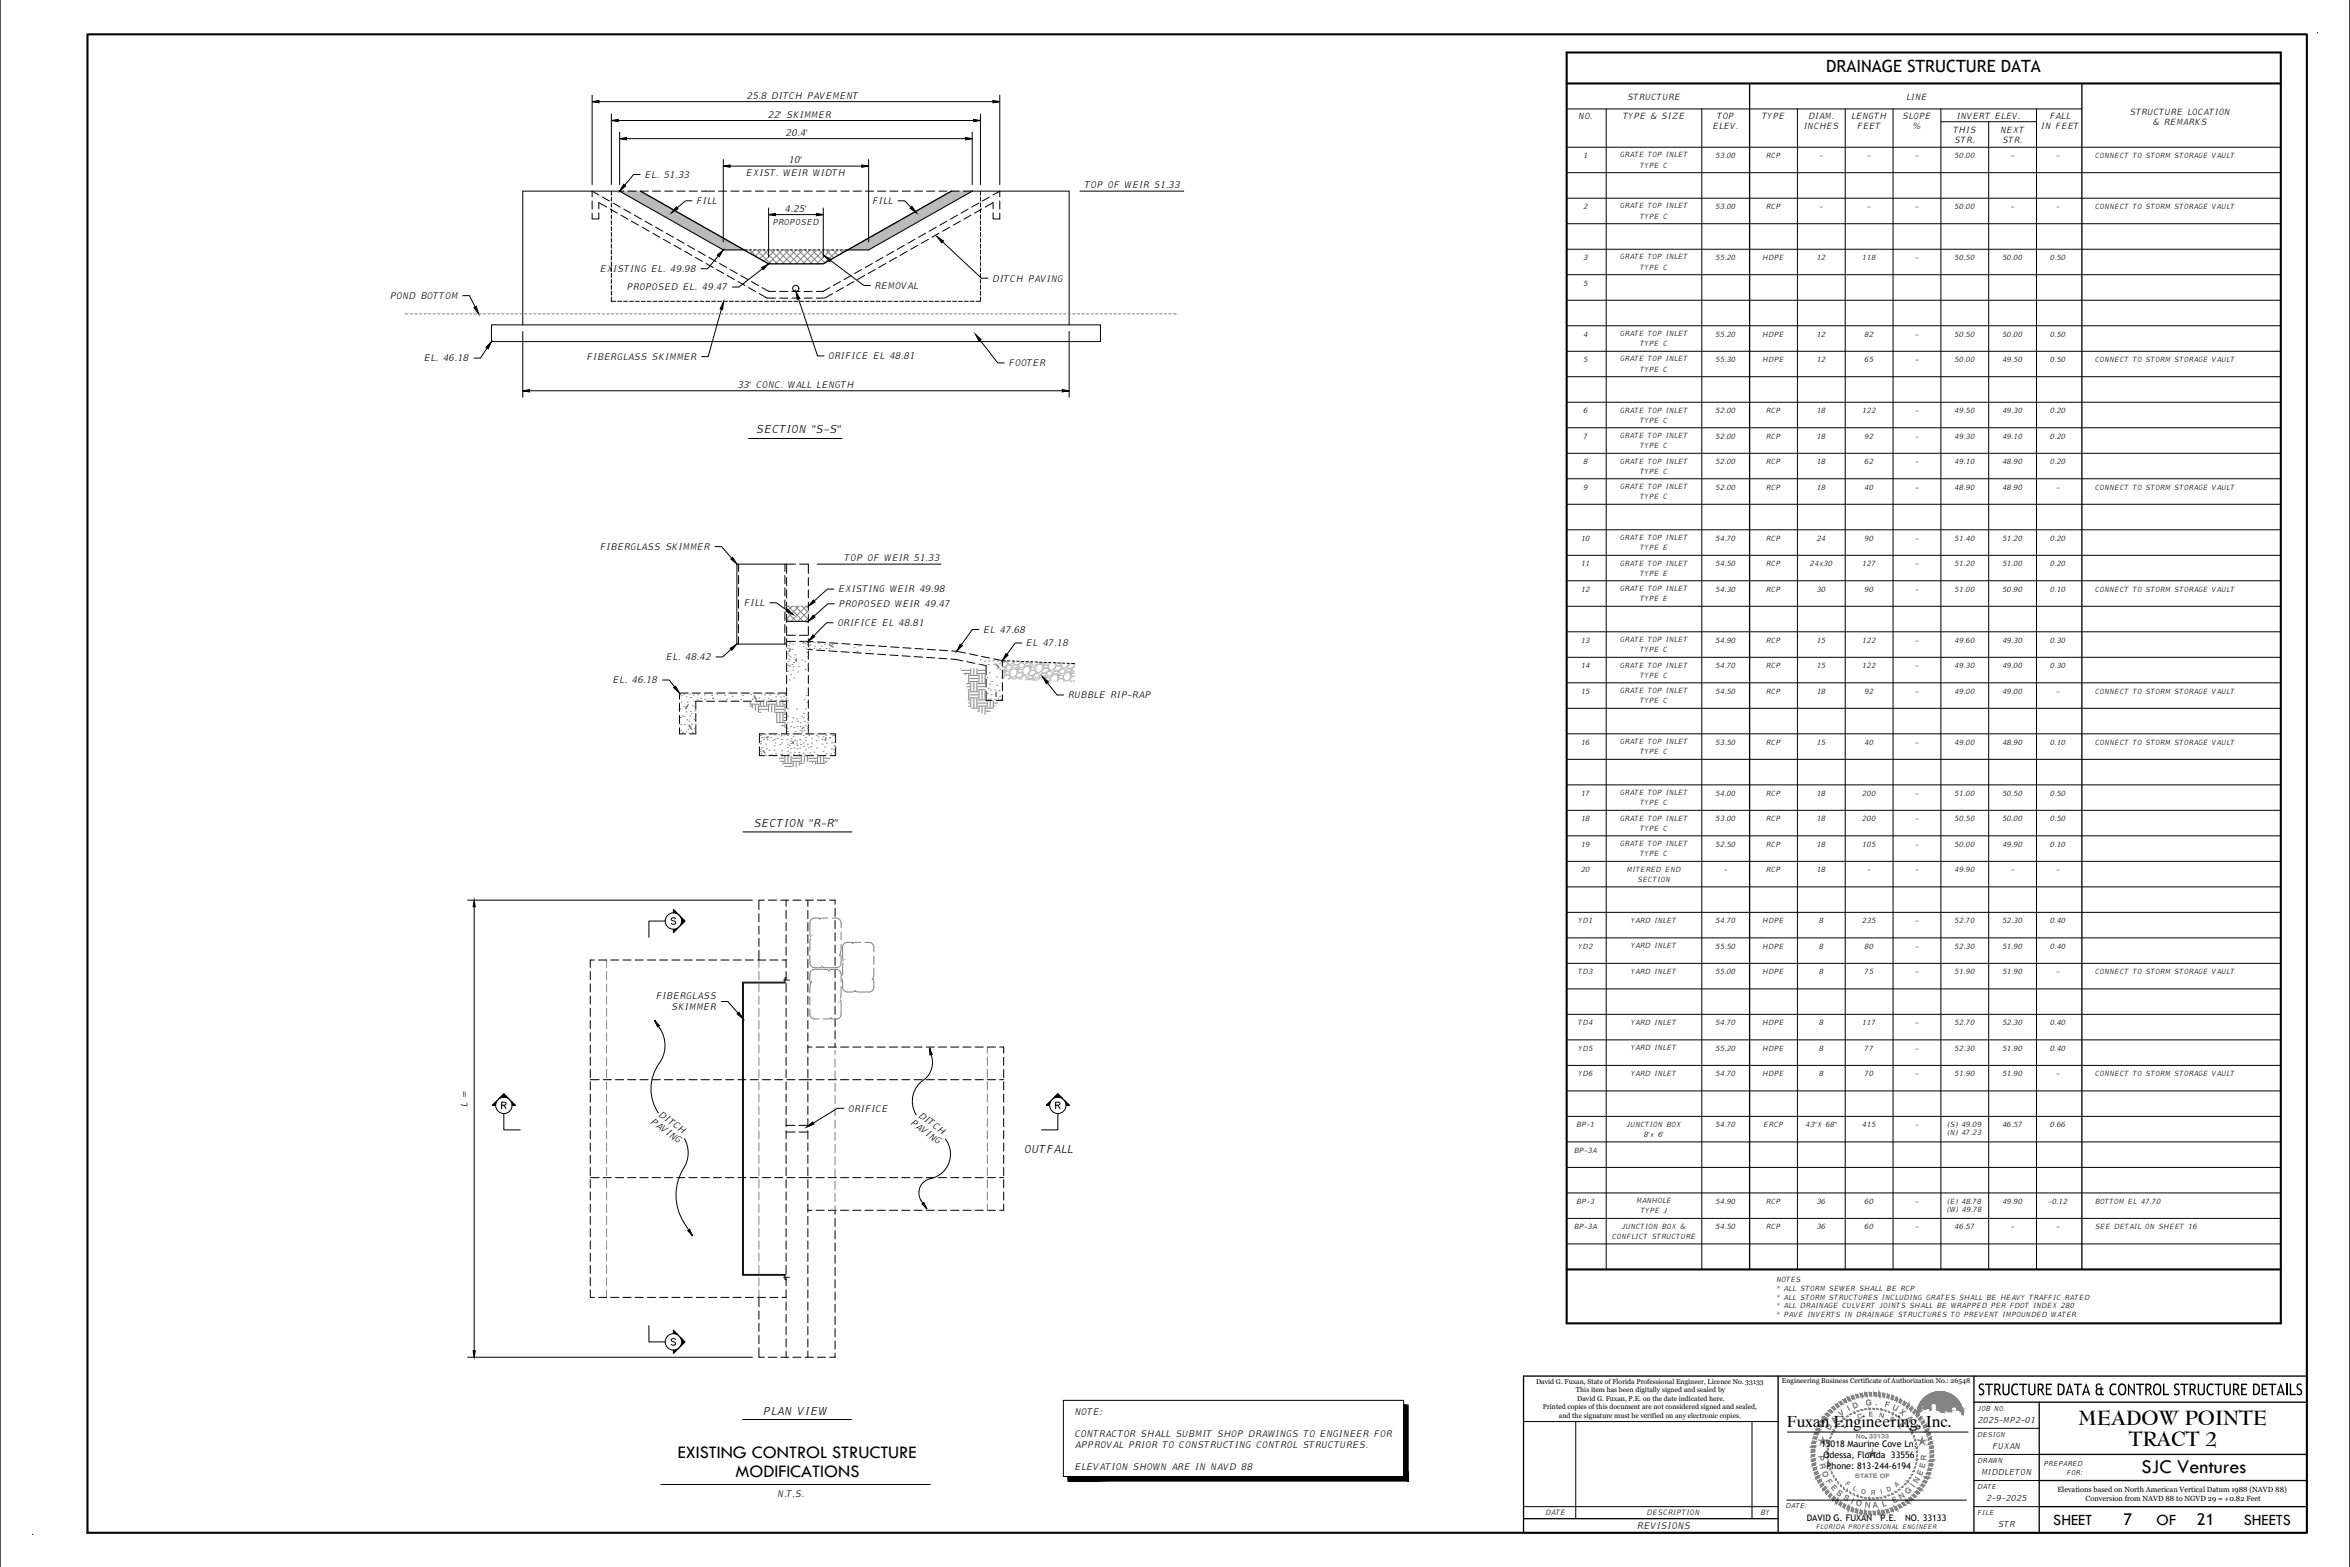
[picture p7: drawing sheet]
<svg xmlns="http://www.w3.org/2000/svg" width="914mm" height="610mm" viewBox="0 0 914 610" stroke-linecap="round" stroke-linejoin="round" font-family="sans-serif">
<defs><g id="words">
<g font-size="7.9">
<text x="808.7" y="554.2">MEADOW POINTE</text>
<text x="828.3" y="562.5">TRACT 2</text>
<text x="833.3" y="573.2">SJC Ventures</text>
</g>
<text font-size="7.3" x="769.7" y="542.8">STRUCTURE DATA &amp; CONTROL STRUCTURE DETAILS</text>
<g font-size="7.1">
<text x="263.7" y="567.1">EXISTING CONTROL STRUCTURE</text>
<text x="286.1" y="574.8">MODIFICATIONS</text>
</g>
<text font-size="6.6" x="710.6" y="28">DRAINAGE STRUCTURE DATA</text>
<g font-size="6.3">
<text x="695.3" y="555.1">Fuxan Engineering, Inc.</text>
<text x="798.9" y="593.4">SHEET</text>
<text x="826.2" y="593.3">7</text>
<text x="839.1" y="593.4">OF</text>
<text x="854.9" y="593.3">21</text>
<text x="873.1" y="593.4">SHEETS</text>
</g>
<g font-size="4.3">
<text x="294.2" y="168.5">SECTION &quot;S-S&quot;</text>
<text x="293.3" y="321.9">SECTION &quot;R-R&quot;</text>
<text x="398.7" y="448.5">OUTFALL</text>
<text x="297" y="550.5">PLAN VIEW</text>
</g>
<g font-size="3.8" fill="#808080">
<text x="716.4" y="551.1" transform="rotate(-37 716.4 551.1)">V</text>
<text x="719.4" y="549.1" transform="rotate(-28 719.4 549.1)">I</text>
<text x="721.2" y="548.2" transform="rotate(-20 721.2 548.2)">D</text>
<text x="726" y="546.8" transform="rotate(-5 726 546.8)">G</text>
<text x="729.6" y="546.7" transform="rotate(4 729.6 546.7)">.</text>
<text x="733.1" y="547.2" transform="rotate(16 733.1 547.2)">F</text>
<text x="736" y="548.2" transform="rotate(26 736 548.2)">U</text>
<text x="739" y="549.8" transform="rotate(37 739 549.8)">X</text>
<text x="711.9" y="556.6" transform="rotate(-59 711.9 556.6)">D</text>
<text x="713.8" y="553.7" transform="rotate(-48 713.8 553.7)">A</text>
<text x="741.8" y="552" transform="rotate(48 741.8 552)">A</text>
<text x="744.1" y="554.9" transform="rotate(59 744.1 554.9)">N</text>
<text x="707.5" y="566.4" transform="rotate(85 707.5 566.4)">P</text>
<text x="707.8" y="569.6" transform="rotate(76 707.8 569.6)">R</text>
<text x="749.5" y="568.3" transform="rotate(-86 749.5 568.3)">R</text>
<text x="708.8" y="572.9" transform="rotate(67 708.8 572.9)">O</text>
<text x="747.8" y="574.3" transform="rotate(-68 747.8 574.3)">E</text>
<text x="748.9" y="571.4" transform="rotate(-76 748.9 571.4)">E</text>
<text x="710.4" y="576.2" transform="rotate(57 710.4 576.2)">F</text>
<text x="712.1" y="578.7" transform="rotate(49 712.1 578.7)">E</text>
<text x="714.3" y="581" transform="rotate(40 714.3 581)">S</text>
<text x="742.4" y="581.5" transform="rotate(-44 742.4 581.5)">G</text>
<text x="744.9" y="578.9" transform="rotate(-51 744.9 578.9)">I</text>
<text x="746.1" y="577.3" transform="rotate(-59 746.1 577.3)">N</text>
<text x="717" y="583.2" transform="rotate(31 717 583.2)">S</text>
<text x="720" y="584.8" transform="rotate(23 720 584.8)">I</text>
<text x="721.8" y="585.5" transform="rotate(15 721.8 585.5)">O</text>
<text x="725.4" y="586.4" transform="rotate(6 725.4 586.4)">N</text>
<text x="728.8" y="586.6" transform="rotate(-4 728.8 586.6)">A</text>
<text x="732.5" y="586.2" transform="rotate(-12 732.5 586.2)">L</text>
<text x="736.8" y="585" transform="rotate(-25 736.8 585)">E</text>
<text x="739.6" y="583.5" transform="rotate(-34 739.6 583.5)">N</text>
</g>
<g font-size="3.6">
<text x="290.6" y="38.5">25.8 DITCH PAVEMENT</text>
<text x="298.9" y="45.8">22' SKIMMER</text>
<text x="305.8" y="52.9">20.4'</text>
<text x="306.9" y="63.6">10'</text>
<text x="250.9" y="69.2">EL. 51.33</text>
<text x="290.3" y="68.4">EXIST. WEIR WIDTH</text>
<text x="422.2" y="73.1">TOP OF WEIR 51.33</text>
<text x="271" y="79.4">FILL</text>
<text x="305.4" y="82.4">4.25'</text>
<text x="339.6" y="79.4">FILL</text>
<text x="233.5" y="105.9">EXISTING EL. 49.98</text>
<text x="243.9" y="113">PROPOSED EL. 49.47</text>
<text x="340.4" y="112.4">REMOVAL</text>
<text x="386.2" y="109.5">DITCH PAVING</text>
<text x="151.8" y="116.3">POND BOTTOM</text>
<text x="165" y="140.6">EL. 46.18</text>
<text x="228.4" y="140.1">FIBERGLASS SKIMMER</text>
<text x="322.4" y="139.7">ORIFICE EL 48.81</text>
<text x="392.5" y="142.5">FOOTER</text>
<text x="287.1" y="150.9">33' CONC. WALL LENGTH</text>
<text x="233.6" y="214">FIBERGLASS SKIMMER</text>
<text x="328.6" y="218.2">TOP OF WEIR 51.33</text>
<text x="326.3" y="230.5">EXISTING WEIR 49.98</text>
<text x="289.6" y="235.8">FILL</text>
<text x="326.4" y="236.2">PROPOSED WEIR 49.47</text>
<text x="325.9" y="243.6">ORIFICE EL 48.81</text>
<text x="382.7" y="246.2">EL 47.68</text>
<text x="399.3" y="251.5">EL 47.18</text>
<text x="259.2" y="256.9">EL. 48.42</text>
<text x="238.5" y="265.9">EL. 46.18</text>
<text x="415.6" y="271.7">RUBBLE RIP-RAP</text>
<text x="255.3" y="388.8">FIBERGLASS</text>
<text x="261.3" y="393.1">SKIMMER</text>
<text x="181.9" y="430.8" transform="rotate(-90 181.9 430.8)">L =</text>
<text x="253" y="436.9" transform="rotate(36 253 436.9)">PAVING</text>
<text x="256.2" y="434.1" transform="rotate(36 256.2 434.1)">DITCH</text>
<text x="330.2" y="432.5">ORIFICE</text>
<text x="354.1" y="437.3" transform="rotate(36 354.1 437.3)">PAVING</text>
<text x="357.2" y="434.4" transform="rotate(36 357.2 434.4)">DITCH</text>
<text x="418.2" y="550.3">NOTE:</text>
<text x="418.2" y="558.9">CONTRACTOR SHALL SUBMIT SHOP DRAWINGS TO ENGINEER FOR</text>
<text x="418.4" y="563.2">APPROVAL PRIOR TO CONSTRUCTING CONTROL STRUCTURES.</text>
<text x="418.2" y="571.7">ELEVATION SHOWN ARE IN NAVD 88</text>
<text x="302.6" y="582.4">N.T.S.</text>
<text x="637.1" y="594.8">REVISIONS</text>
</g>
<g font-size="3.5">
<text x="708.6" y="562.7">15018 Maurine Cove Ln.</text>
<text x="709.5" y="567">Odessa, Florida 33556</text>
<text x="710.7" y="571.3">Phone: 813-244-6194</text>
<text x="703" y="591.6">DAVID G. FUXAN</text>
<text x="731.7" y="591.6">P.E.</text>
<text x="741.3" y="591.6">NO. 33133</text>
</g>
<g font-size="3.4">
<text x="633.2" y="39">STRUCTURE</text>
<text x="741.8" y="39">LINE</text>
<text x="614.3" y="46.1">NO.</text>
<text x="631.5" y="46.1">TYPE &amp; SIZE</text>
<text x="668.1" y="46.1">TOP</text>
<text x="685.6" y="46.1">TYPE</text>
<text x="703.7" y="46.1">DIAM.</text>
<text x="720.4" y="46.1">LENGTH</text>
<text x="740.3" y="46.1">SLOPE</text>
<text x="761.4" y="46.1">INVERT ELEV.</text>
<text x="797.6" y="46.1">FALL</text>
<text x="828.7" y="44.7">STRUCTURE LOCATION</text>
<text x="666.5" y="50.1">ELEV.</text>
<text x="701.8" y="50.1">INCHES</text>
<text x="722.6" y="50.1">FEET</text>
<text x="744.4" y="50.1">%</text>
<text x="760.1" y="51.7">THIS</text>
<text x="778.4" y="51.7">NEXT</text>
<text x="794.3" y="50.1">IN FEET</text>
<text x="837.7" y="48.8">&amp; REMARKS</text>
<text x="760.6" y="55.5">STR.</text>
<text x="779.2" y="55.5">STR.</text>
</g>
<g font-size="3.2">
<text x="300.7" y="87.4">PROPOSED</text>
<text x="769.6" y="553.6">2025-MP2-01</text>
<text x="775.3" y="563.7">FUXAN</text>
<text x="771" y="573.9">MIDDLETON</text>
<text x="773" y="584.1">2-9-2025</text>
<text x="777.5" y="594.2">STR</text>
</g>
<g font-size="3.2" fill="#808080">
<text x="727.1" y="551.2" transform="rotate(-2 727.1 551.2)">E</text>
<text x="730.9" y="551.3" transform="rotate(14 730.9 551.3)">N</text>
<text x="717.7" y="556" transform="rotate(-46 717.7 556)">L</text>
<text x="720.5" y="553.6" transform="rotate(-33 720.5 553.6)">I</text>
<text x="723" y="552.2" transform="rotate(-19 723 552.2)">C</text>
<text x="734.9" y="552.6" transform="rotate(30 734.9 552.6)">S</text>
<text x="738.3" y="554.8" transform="rotate(45 738.3 554.8)">E</text>
<text x="717.8" y="577.5" transform="rotate(39 717.8 577.5)">F</text>
<text x="720.7" y="579.6" transform="rotate(27 720.7 579.6)">L</text>
<text x="724" y="581" transform="rotate(14 724 581)">O</text>
<text x="728" y="581.6" transform="rotate(-1 728 581.6)">R</text>
<text x="731.8" y="581.3" transform="rotate(-13 731.8 581.3)">I</text>
<text x="734.5" y="580.5" transform="rotate(-24 734.5 580.5)">D</text>
<text x="738" y="578.6" transform="rotate(-39 738 578.6)">A</text>
</g>
<g font-size="2.9">
<text x="800.5" y="580.4">Elevations based on North American Vertical Datum 1988 (NAVD 88)</text>
<text x="811.5" y="583.9">Conversion from NAVD 88 to NGVD 29 = +0.82 Feet</text>
<text x="601.3" y="589.5">DATE</text>
<text x="640.8" y="589.5">DESCRIPTION</text>
<text x="685.1" y="589.5">BY</text>
</g>
<g font-size="2.8">
<text x="616.1" y="61.6">1</text>
<text x="630.4" y="61.3">GRATE TOP INLET</text>
<text x="638.2" y="65.2">TYPE C</text>
<text x="667.5" y="61.6">53.00</text>
<text x="687.2" y="61.6">RCP</text>
<text x="708" y="61.6">-</text>
<text x="726.6" y="61.6">-</text>
<text x="745.2" y="61.6">-</text>
<text x="760.6" y="61.6">50.00</text>
<text x="782.4" y="61.6">-</text>
<text x="800" y="61.6">-</text>
<text x="815.2" y="61.6">CONNECT TO STORM STORAGE VAULT</text>
<text x="616.1" y="81.4">2</text>
<text x="630.4" y="81.1">GRATE TOP INLET</text>
<text x="667.5" y="81.4">53.00</text>
<text x="687.2" y="81.4">RCP</text>
<text x="708" y="81.4">-</text>
<text x="726.6" y="81.4">-</text>
<text x="745.2" y="81.4">-</text>
<text x="760.6" y="81.4">50.00</text>
<text x="782.4" y="81.4">-</text>
<text x="800" y="81.4">-</text>
<text x="815.2" y="81.4">CONNECT TO STORM STORAGE VAULT</text>
<text x="638.2" y="85">TYPE C</text>
<text x="616.1" y="101.2">3</text>
<text x="630.4" y="100.9">GRATE TOP INLET</text>
<text x="667.5" y="101.2">55.20</text>
<text x="685.9" y="101.2">HDPE</text>
<text x="706.9" y="101.2">12</text>
<text x="724.6" y="101.2">118</text>
<text x="745.2" y="101.2">-</text>
<text x="760.6" y="101.2">50.50</text>
<text x="779.1" y="101.2">50.00</text>
<text x="797.7" y="101.2">0.50</text>
<text x="638.2" y="104.9">TYPE C</text>
<text x="616.1" y="111.2">5</text>
<text x="616.1" y="131">4</text>
<text x="630.4" y="130.7">GRATE TOP INLET</text>
<text x="667.5" y="131">55.20</text>
<text x="685.9" y="131">HDPE</text>
<text x="706.9" y="131">12</text>
<text x="725.5" y="131">82</text>
<text x="745.2" y="131">-</text>
<text x="760.6" y="131">50.50</text>
<text x="779.1" y="131">50.00</text>
<text x="797.7" y="131">0.50</text>
<text x="638.2" y="134.6">TYPE C</text>
<text x="616.1" y="140.9">5</text>
<text x="630.4" y="140.6">GRATE TOP INLET</text>
<text x="667.5" y="140.9">55.30</text>
<text x="685.9" y="140.9">HDPE</text>
<text x="706.9" y="140.9">12</text>
<text x="725.5" y="140.9">65</text>
<text x="745.2" y="140.9">-</text>
<text x="760.6" y="140.9">50.00</text>
<text x="779.1" y="140.9">49.50</text>
<text x="797.7" y="140.9">0.50</text>
<text x="815.2" y="140.9">CONNECT TO STORM STORAGE VAULT</text>
<text x="638.2" y="144.5">TYPE C</text>
<text x="616.1" y="160.8">6</text>
<text x="630.4" y="160.5">GRATE TOP INLET</text>
<text x="667.5" y="160.8">52.00</text>
<text x="687.2" y="160.8">RCP</text>
<text x="706.9" y="160.8">18</text>
<text x="724.6" y="160.8">122</text>
<text x="745.2" y="160.8">-</text>
<text x="760.6" y="160.8">49.50</text>
<text x="779.1" y="160.8">49.30</text>
<text x="797.7" y="160.8">0.20</text>
<text x="638.2" y="164.4">TYPE C</text>
<text x="616.1" y="170.7">7</text>
<text x="630.4" y="170.4">GRATE TOP INLET</text>
<text x="667.5" y="170.7">52.00</text>
<text x="687.2" y="170.7">RCP</text>
<text x="706.9" y="170.7">18</text>
<text x="725.5" y="170.7">92</text>
<text x="745.2" y="170.7">-</text>
<text x="760.6" y="170.7">49.30</text>
<text x="779.1" y="170.7">49.10</text>
<text x="797.7" y="170.7">0.20</text>
<text x="638.2" y="174.3">TYPE C</text>
<text x="616.1" y="180.6">8</text>
<text x="630.4" y="180.3">GRATE TOP INLET</text>
<text x="638.2" y="184.2">TYPE C</text>
<text x="667.5" y="180.6">52.00</text>
<text x="687.2" y="180.6">RCP</text>
<text x="706.9" y="180.6">18</text>
<text x="725.5" y="180.6">62</text>
<text x="745.2" y="180.6">-</text>
<text x="760.6" y="180.6">49.10</text>
<text x="779.1" y="180.6">48.90</text>
<text x="797.7" y="180.6">0.20</text>
<text x="616.1" y="190.5">9</text>
<text x="630.4" y="190.2">GRATE TOP INLET</text>
<text x="667.5" y="190.5">52.00</text>
<text x="687.2" y="190.5">RCP</text>
<text x="706.9" y="190.5">18</text>
<text x="725.5" y="190.5">40</text>
<text x="745.2" y="190.5">-</text>
<text x="760.6" y="190.5">48.90</text>
<text x="779.1" y="190.5">48.90</text>
<text x="800" y="190.5">-</text>
<text x="815.2" y="190.5">CONNECT TO STORM STORAGE VAULT</text>
<text x="638.2" y="194.2">TYPE C</text>
<text x="615.2" y="210.4">10</text>
<text x="630.4" y="210.1">GRATE TOP INLET</text>
<text x="638.2" y="214">TYPE E</text>
<text x="667.5" y="210.4">54.70</text>
<text x="687.2" y="210.4">RCP</text>
<text x="706.9" y="210.4">24</text>
<text x="725.5" y="210.4">90</text>
<text x="745.2" y="210.4">-</text>
<text x="760.6" y="210.4">51.40</text>
<text x="779.1" y="210.4">51.20</text>
<text x="797.7" y="210.4">0.20</text>
<text x="615.2" y="220.3">11</text>
<text x="630.4" y="220">GRATE TOP INLET</text>
<text x="667.5" y="220.3">54.50</text>
<text x="687.2" y="220.3">RCP</text>
<text x="704.3" y="220.3">24x30</text>
<text x="724.6" y="220.3">127</text>
<text x="745.2" y="220.3">-</text>
<text x="760.6" y="220.3">51.20</text>
<text x="779.1" y="220.3">51.00</text>
<text x="797.7" y="220.3">0.20</text>
<text x="638.2" y="223.9">TYPE E</text>
<text x="615.2" y="230.2">12</text>
<text x="630.4" y="229.9">GRATE TOP INLET</text>
<text x="638.2" y="233.8">TYPE E</text>
<text x="667.5" y="230.2">54.30</text>
<text x="687.2" y="230.2">RCP</text>
<text x="706.9" y="230.2">30</text>
<text x="725.5" y="230.2">90</text>
<text x="745.2" y="230.2">-</text>
<text x="760.6" y="230.2">51.00</text>
<text x="779.1" y="230.2">50.90</text>
<text x="797.7" y="230.2">0.10</text>
<text x="815.2" y="230.2">CONNECT TO STORM STORAGE VAULT</text>
<text x="615.2" y="250.1">13</text>
<text x="630.4" y="249.8">GRATE TOP INLET</text>
<text x="667.5" y="250.1">54.90</text>
<text x="687.2" y="250.1">RCP</text>
<text x="706.9" y="250.1">15</text>
<text x="724.6" y="250.1">122</text>
<text x="745.2" y="250.1">-</text>
<text x="760.6" y="250.1">49.60</text>
<text x="779.1" y="250.1">49.30</text>
<text x="797.7" y="250.1">0.30</text>
<text x="638.2" y="253.7">TYPE C</text>
<text x="615.2" y="260">14</text>
<text x="630.4" y="259.7">GRATE TOP INLET</text>
<text x="638.2" y="263.6">TYPE C</text>
<text x="667.5" y="260">54.70</text>
<text x="687.2" y="260">RCP</text>
<text x="706.9" y="260">15</text>
<text x="724.6" y="260">122</text>
<text x="745.2" y="260">-</text>
<text x="760.6" y="260">49.30</text>
<text x="779.1" y="260">49.00</text>
<text x="797.7" y="260">0.30</text>
<text x="615.2" y="269.9">15</text>
<text x="630.4" y="269.6">GRATE TOP INLET</text>
<text x="667.5" y="269.9">54.50</text>
<text x="687.2" y="269.9">RCP</text>
<text x="706.9" y="269.9">18</text>
<text x="725.5" y="269.9">92</text>
<text x="745.2" y="269.9">-</text>
<text x="760.6" y="269.9">49.00</text>
<text x="779.1" y="269.9">49.00</text>
<text x="800" y="269.9">-</text>
<text x="815.2" y="269.9">CONNECT TO STORM STORAGE VAULT</text>
<text x="638.2" y="273.5">TYPE C</text>
<text x="615.2" y="289.8">16</text>
<text x="630.4" y="289.5">GRATE TOP INLET</text>
<text x="638.2" y="293.4">TYPE C</text>
<text x="667.5" y="289.8">53.50</text>
<text x="687.2" y="289.8">RCP</text>
<text x="706.9" y="289.8">15</text>
<text x="725.5" y="289.8">40</text>
<text x="745.2" y="289.8">-</text>
<text x="760.6" y="289.8">49.00</text>
<text x="779.1" y="289.8">48.90</text>
<text x="797.7" y="289.8">0.10</text>
<text x="815.2" y="289.8">CONNECT TO STORM STORAGE VAULT</text>
<text x="615.2" y="309.6">17</text>
<text x="630.4" y="309.3">GRATE TOP INLET</text>
<text x="667.5" y="309.6">54.00</text>
<text x="687.2" y="309.6">RCP</text>
<text x="706.9" y="309.6">18</text>
<text x="724.6" y="309.6">200</text>
<text x="745.2" y="309.6">-</text>
<text x="760.6" y="309.6">51.00</text>
<text x="779.1" y="309.6">50.50</text>
<text x="797.7" y="309.6">0.50</text>
<text x="638.2" y="313.2">TYPE C</text>
<text x="615.2" y="319.5">18</text>
<text x="630.4" y="319.2">GRATE TOP INLET</text>
<text x="638.2" y="323.2">TYPE C</text>
<text x="667.5" y="319.5">53.00</text>
<text x="687.2" y="319.5">RCP</text>
<text x="706.9" y="319.5">18</text>
<text x="724.6" y="319.5">200</text>
<text x="745.2" y="319.5">-</text>
<text x="760.6" y="319.5">50.50</text>
<text x="779.1" y="319.5">50.00</text>
<text x="797.7" y="319.5">0.50</text>
<text x="615.2" y="329.5">19</text>
<text x="630.4" y="329.2">GRATE TOP INLET</text>
<text x="667.5" y="329.5">52.50</text>
<text x="687.2" y="329.5">RCP</text>
<text x="706.9" y="329.5">18</text>
<text x="724.6" y="329.5">105</text>
<text x="745.2" y="329.5">-</text>
<text x="760.6" y="329.5">50.00</text>
<text x="779.1" y="329.5">49.90</text>
<text x="797.7" y="329.5">0.10</text>
<text x="638.2" y="333.1">TYPE C</text>
<text x="615.2" y="339.4">20</text>
<text x="633.1" y="339.1">MITERED END</text>
<text x="670.8" y="339.4">-</text>
<text x="687.2" y="339.4">RCP</text>
<text x="706.9" y="339.4">18</text>
<text x="726.6" y="339.4">-</text>
<text x="745.2" y="339.4">-</text>
<text x="760.6" y="339.4">49.90</text>
<text x="782.4" y="339.4">-</text>
<text x="800" y="339.4">-</text>
<text x="637.2" y="343">SECTION</text>
<text x="614.2" y="359.2">YD1</text>
<text x="634.7" y="358.9">YARD INLET</text>
<text x="667.5" y="359.2">54.70</text>
<text x="685.9" y="359.2">HDPE</text>
<text x="707.8" y="359.2">8</text>
<text x="724.6" y="359.2">235</text>
<text x="745.2" y="359.2">-</text>
<text x="760.6" y="359.2">52.70</text>
<text x="779.1" y="359.2">52.30</text>
<text x="797.7" y="359.2">0.40</text>
<text x="614.2" y="369.1">YD2</text>
<text x="634.7" y="368.9">YARD INLET</text>
<text x="667.5" y="369.1">55.50</text>
<text x="685.9" y="369.1">HDPE</text>
<text x="707.8" y="369.1">8</text>
<text x="725.5" y="369.1">80</text>
<text x="745.2" y="369.1">-</text>
<text x="760.6" y="369.1">52.30</text>
<text x="779.1" y="369.1">51.90</text>
<text x="797.7" y="369.1">0.40</text>
<text x="614.1" y="379.1">TD3</text>
<text x="634.7" y="378.8">YARD INLET</text>
<text x="667.5" y="379.1">55.00</text>
<text x="685.9" y="379.1">HDPE</text>
<text x="707.8" y="379.1">8</text>
<text x="725.5" y="379.1">75</text>
<text x="745.2" y="379.1">-</text>
<text x="760.6" y="379.1">51.90</text>
<text x="779.1" y="379.1">51.90</text>
<text x="800" y="379.1">-</text>
<text x="815.2" y="379.1">CONNECT TO STORM STORAGE VAULT</text>
<text x="614.1" y="398.9">TD4</text>
<text x="634.7" y="398.6">YARD INLET</text>
<text x="667.5" y="398.9">54.70</text>
<text x="685.9" y="398.9">HDPE</text>
<text x="707.8" y="398.9">8</text>
<text x="724.6" y="398.9">117</text>
<text x="745.2" y="398.9">-</text>
<text x="760.6" y="398.9">52.70</text>
<text x="779.1" y="398.9">52.30</text>
<text x="797.7" y="398.9">0.40</text>
<text x="614.2" y="408.8">YD5</text>
<text x="634.7" y="408.5">YARD INLET</text>
<text x="667.5" y="408.8">55.20</text>
<text x="685.9" y="408.8">HDPE</text>
<text x="707.8" y="408.8">8</text>
<text x="725.5" y="408.8">77</text>
<text x="745.2" y="408.8">-</text>
<text x="760.6" y="408.8">52.30</text>
<text x="779.1" y="408.8">51.90</text>
<text x="797.7" y="408.8">0.40</text>
<text x="614.2" y="418.8">YD6</text>
<text x="634.7" y="418.4">YARD INLET</text>
<text x="667.5" y="418.8">54.70</text>
<text x="685.9" y="418.8">HDPE</text>
<text x="707.8" y="418.8">8</text>
<text x="725.5" y="418.8">70</text>
<text x="745.2" y="418.8">-</text>
<text x="760.6" y="418.8">51.90</text>
<text x="779.1" y="418.8">51.90</text>
<text x="800" y="418.8">-</text>
<text x="815.2" y="418.8">CONNECT TO STORM STORAGE VAULT</text>
<text x="613.4" y="438.6">BP-1</text>
<text x="632.9" y="438.3">JUNCTION BOX</text>
<text x="639.6" y="442.2">8'x 6'</text>
<text x="667.5" y="438.6">54.70</text>
<text x="686.2" y="438.6">ERCP</text>
<text x="702.5" y="438.6">43&quot;X 68&quot;</text>
<text x="724.6" y="438.6">415</text>
<text x="745.2" y="438.6">-</text>
<text x="757.9" y="438.6">(S) 49.09</text>
<text x="757.9" y="441.7">(N) 47.23</text>
<text x="779.1" y="438.6">46.57</text>
<text x="797.7" y="438.6">0.66</text>
<text x="612.5" y="448.5">BP-3A</text>
<text x="613.4" y="468.4">BP-3</text>
<text x="636.8" y="468.1">MANHOLE</text>
<text x="638.4" y="472">TYPE J</text>
<text x="667.5" y="468.4">54.90</text>
<text x="687.2" y="468.4">RCP</text>
<text x="706.9" y="468.4">36</text>
<text x="725.5" y="468.4">60</text>
<text x="745.2" y="468.4">-</text>
<text x="757.7" y="471.4">(W) 49.78</text>
<text x="757.9" y="468.4">(E) 48.78</text>
<text x="779.1" y="468.4">49.90</text>
<text x="797" y="468.4">-0.12</text>
<text x="815.2" y="468.4">BOTTOM EL 47.70</text>
<text x="612.5" y="478.3">BP-3A</text>
<text x="631.1" y="478">JUNCTION BOX &amp;</text>
<text x="667.5" y="478.3">54.50</text>
<text x="687.2" y="478.3">RCP</text>
<text x="706.9" y="478.3">36</text>
<text x="725.5" y="478.3">60</text>
<text x="745.2" y="478.3">-</text>
<text x="760.6" y="478.3">46.57</text>
<text x="782.4" y="478.3">-</text>
<text x="800" y="478.3">-</text>
<text x="815.2" y="478.3">SEE DETAIL ON SHEET 16</text>
<text x="627.3" y="481.9">CONFLICT STRUCTURE</text>
<text x="691.2" y="498.9">NOTES</text>
<text x="691.4" y="502.3">* ALL STORM SEWER SHALL BE RCP</text>
<text x="691.4" y="505.6">* ALL STORM STRUCTURES INCLUDING GRATES SHALL BE HEAVY TRAFFIC RATED</text>
<text x="691.4" y="509">* ALL DRAINAGE CULVERT JOINTS SHALL BE WRAPPED PER FDOT INDEX 280</text>
<text x="691.4" y="512.4">* PAVE INVERTS IN DRAINAGE STRUCTURES TO PREVENT IMPOUNDED WATER</text>
</g>
<text font-size="2.8" fill="#808080" x="722.1" y="559.6">No. 33133</text>
<g font-size="2.7">
<text x="597.7" y="538.4">David G. Fuxan, State of Florida Professional Engineer, Licence No. 33133</text>
<text x="693.4" y="538.2">Engineering Business Certificate of Authorization No.: 26548</text>
<text x="613.2" y="541.7">This item has been digitally signed and sealed by</text>
<text x="613.7" y="545">David G. Fuxan, P.E. on the date indicated here.</text>
<text x="600.3" y="548.3">Printed copies of this document are not considered signed and sealed,</text>
<text x="606.6" y="551.6">and the signature must be verified on any electronic copies.</text>
<text x="769.5" y="548.8">JOB NO.</text>
<text x="769.5" y="558.9">DESIGN</text>
<text x="769.5" y="569.1">DRAWN</text>
<text x="795.3" y="570.4">PREPARED</text>
<text x="804.2" y="573.7">FOR:</text>
<text x="769.5" y="579.3">DATE</text>
<text x="694.9" y="586.5">DATE:</text>
<text x="769.5" y="589.4">FILE</text>
</g>
<text font-size="2.5" x="706.7" y="594.9">FLORIDA PROFESSIONAL ENGINEER</text>
<text font-size="2.4" fill="#808080" x="721.7" y="574.8">STATE OF</text>
</g></defs>
<!-- layer: HATCH -->
<g fill="none" stroke="#808080" stroke-width=".39">
<path d="M290.9 97.2l-.5 .5M291.7 97.2l2.8 2.9M293.6 97.2l-1.5 1.5M294.4 97.2l5.4 5.4M296.3 97.2l-2.4 2.5M297.1 97.2l5.4 5.4M299 97.2l-3.4 3.4M299.8 97.2l5.4 5.4M301.7 97.2l-4.4 4.4M302.5 97.2l5.4 5.4M304.4 97.2l-5.4 5.4M305.2 97.2l5.4 5.4"/>
<path d="M307.1 97.2l-5.4 5.4M307.9 97.2l5.4 5.4M309.8 97.2l-5.4 5.4M310.6 97.2l5.4 5.4M312.5 97.2l-5.4 5.4M313.2 97.2l5.5 5.4M315.2 97.2l-5.4 5.4M316 97.2l5 5.1M317.9 97.2l-5.4 5.4M318.6 97.2l4.1 4.1M320.5 97.2l-5.3 5.4M321.3 97.2l3.1 3.1"/>
<path d="M323.3 97.2l-5.5 5.4M324 97.2l2.1 2.1M325.9 97.2l-5.1 5.2M326.7 97.2l1.2 1.2M328.6 97.2l-1.6 1.6M329.4 97.2l.2 .2M306.1 237.9l3.8 3.8M306.7 235.9l5.9 5.8M308.2 235.9l-2.1 2.1M309.4 235.9l5.1 5.1M310.9 235.9l-4.8 4.8M312.1 235.9l2.4 2.4"/>
<path d="M313.6 235.9l-5.8 5.8M314.5 237.6l-4 4.1M306.1 240.6l1.1 1.1M306.4 254.1h.1M306.4 252.1h.1M306.5 258.8h.1M306.6 257.2h.1M306.8 254.9h.1M306.9 251.2h.1M307.1 259.1h.1M307.2 256.5h.1M307.2 250.2h.1"/>
<path d="M307.4 255.5h.1M307.5 252.3l-.2 1.1h-.3zM308.2 258.5h.1M308.2 252.6h.1M308.6 259.4h.1M308.6 250.5h.1M308.8 257.8h.1M309.3 254.8h.1M309.9 256.2v1l-.4-.2zM310.7 259.3h.1M312 256.7h.1M312.4 251.5h.1"/>
<path d="M312.9 249.7h.3l-.8 .5zM313.2 257.3h.1M313.3 250.5h.1M313.6 252.1h.1M313.8 253.8h.1M314 255.6h.1M314 250.7h.1M314.2 258.8h.1M314.5 240.3l-1.3 1.4M314.8 251.1h.1M314.9 249.9h.1M315 252.2h.1"/>
<path d="M315.2 250.6h.1M316.7 252.2h.1M316.8 250h.1M317 251.4h.1M318.5 250.4h.1M319 252.3h.1M319.4 251.3h.1M320.8 250.6h.1M321.4 252.3h.1M322.6 252.4h.1M322.6 250.7l1.7 .9-.4 .2zM323.8 250.7h.1"/>
<path d="M332.3 251.9h.1M333.5 253.5h.1M334.2 251.3h.1M338.3 253h.1M376.2 257.2h.1M378.2 258h.1M381 258.5h.1M381.4 256.8h.1M382.5 258.9h.1M383.1 257.2h.1M384.5 258.5h.1M384.7 257.2h.1"/>
<path d="M386.5 257.1h.1M386.7 258.4h.1M387.6 258.2l1.1 1.6-1.2-1.2zM388.1 257.2h.1M388.9 258.2h.1M389.4 257.1h.1M389.6 258.8h.1M264.6 275.8h.1M264.7 279.1h.1M265 273.1h.1M265 270.7h.1M265.5 278.5h.1"/>
<path d="M266 270.1h.1M266.1 274.9h.1M266.2 278.8h.1M266.9 271.1h.1M266.9 276.9h.1M267.4 273.1h.1M267.8 274.2l-.7 1.4h-.4zM268.4 278.5h.1M268.5 270h.1M268.6 276.8h.1M268.7 271.4h.1M268.9 277.6h.1"/>
<path d="M269.4 274.6h.1M269.8 270.4h.1M270 272.8h.1M270.1 279.9h.1M270.2 275.1h.1M270.4 276.6h.1M270.5 278.3h.1M271.3 272.3h.1M271.5 270.2h.1M272.7 271.6h.1M274 270.3h.1M274.2 272.1h.1"/>
<path d="M276.9 270.5h.1M277.2 271.7h.1M277.3 271.6h.1M279 270.1h.1M282 270.5h.1M282.7 272h.1M285 270.8h.1M288.2 272.2h.1M289 270.6h.1M291.9 273.1v1.2M292 274.7h.3M292.2 270.2h.1"/>
<path d="M292.3 273.9h3.2M292.7 274.3v1.1M292.8 272h.1M293.6 270.6l.7 1.6-.9-1.1zM293.9 274.3v2M295.1 274.3v2.7M295.3 271.5h.1M295.5 274.7h3.2M295.5 277.1h.6M295.5 275.9h3.2M295.9 273.1v1.2M296.1 269.9h.1"/>
<path d="M297 272.3h.1M297.1 273.1v1.2M297.4 270.3h.1M298.3 273.1v1.2M298.7 273.9h3.2M298.9 271.7h.1M299.1 274.3v2.5M299.4 270.4h.1M299.8 272.2h.1M300.3 274.3v2.7M301.1 269.9h.1M301.5 274.3v3"/>
<path d="M301.8 271.1h.1M301.9 274.7h3.1M301.9 277.1h3.1M301.9 275.9h3.1M301.9 272.5h.1M302.3 273.1v1.2M302.3 277.5v3.2M302.7 270.2h.1M303.4 273.1v1.2M303.4 277.5v3.2M303.6 271.2h.1M304.1 272.3h.1"/>
<path d="M304.6 273.1v1.2M304.6 277.5v3.2M304.9 270.8h.1M305 273.9h.8M305 279.1h.8M305 277.9h.8M305.4 270.2h.1M305.4 274.3v3.2M305.6 272.5h.1M305.8 271.7h.1M306.4 261.2h.1M306.5 275.7h.1"/>
<path d="M306.5 272.6h.1M306.5 278.6h.1M307 264.5h.1M307.6 262.5h.1M308.5 279.3h.1M308.5 260.7h.1M308.9 263.7h.1M309.9 275.9h.1M310 279.6h.1M310.4 261.5h.1M312 278.5h.1M312.5 279.3h.1"/>
<path d="M312.7 277.6h.1M312.9 272.1h.1M313.4 260.5h.1M313.4 275.8h.1M313.7 270.6h.1M313.9 273.2h.1M314.1 279.8h.1M314.3 278h.1M373.8 260.1v.2M374.2 260.8h3.2M374.9 262h2.5M375.8 262.4v.2"/>
<path d="M376.1 266h1.3M376.4 267.1h1M376.7 268.3h.7M376.7 272.3h.7M376.8 273.5h.6M376.9 274.7h.5M377 262.4v3.2M377 268.7v3.2M377.4 265.2h3.1M377.4 271.5h3.1M377.4 264h3.1M377.4 270.3h3.1"/>
<path d="M377.4 262.8h3.1M377.4 269.1h3.1M377.8 260.1v2.3M377.8 265.6v3.1M377.8 271.9v3.2M378.1 275.5h2.4M378.9 260.1v2.3M378.9 265.6v3.1M378.9 271.9v3.2M380.1 260.1v2.3M380.1 265.6v3.1M380.1 271.9v3.2"/>
<path d="M380.3 276.7h.2M380.5 268.3h2.9M380.5 262h2.9M380.5 274.7h3.2M380.5 267.1h2.9M380.5 260.8h2.9M380.5 273.5h3.2M380.5 266h2.9M380.5 272.3h2.9M380.9 262.4v3.2M380.9 268.7v3.2M380.9 275.1v1.9"/>
<path d="M382.1 262.4v3.2M382.1 268.7v3.2M382.1 275.1v2.3M383.3 262.4v3.2M383.3 268.7v3.2M383.3 275.1v2.8M383.7 276.7h1.6M383.7 275.5h2.9M384 263.6h.1M384.1 269.7h.1M384.1 272.8v2.3M384.5 272.1h.1"/>
<path d="M384.6 267.7h.1M384.9 261.7h.1M385 266.1h.1M385.3 272.8v2.3M385.3 271.9h.1M385.4 268.4h.1M385.7 270.3h.1M385.8 265.1h.1M386.5 272.8v2.3M386.8 272.1h.1M386.9 274.7h.2M386.9 273.5h1.4"/>
<path d="M387 268.4h.1M387.6 263.3h.1M387.7 269.2l-.1 2-.2-1.5zM387.9 266.6h.1M388 260.2h.1M388.3 271.9h.1M388.7 268.7h.1M389 270.8h.1M389.1 260.4h.1M389.4 272.1h.1M389.6 263.7h.1M264.9 284.3h.1"/>
<path d="M264.9 281.8h.1M265.7 285h.1M266.3 281.8h.1M266.9 284.7h.1M267.2 280h.1M267.7 283.7h.1M268.1 285.2h.1M268.1 280.6h.1M268.2 282l1 1.8-1.2-1.4zM269.1 281.7h.1M269.3 285h.1M270.2 283.4h.1"/>
<path d="M270.3 285.1h.1M270.5 281.7h.1M270.6 282h.1M295.8 286.1h.1M295.8 292.4h.1M295.9 289.3h.1M296 288.5h.1M296.1 291.4h.1M296.2 293.2h.1M296.3 287h.1M296.4 285.8h.1M296.4 290.8h.1"/>
<path d="M297 287.8h.1M297 291.9l.6 1-.7-.7zM297.2 287h.1M297.9 285.8h.1M297.9 293.8h.1M297.9 289.5h.1M298.2 287.1l.8-.5zM298.2 291.4h.1M298.4 287.8h.1M299.2 291.9h.1M299.5 285.8h.1M299.9 293.6h.1"/>
<path d="M299.9 286.9h.1M300.5 288.1h.1M301.2 291.9h.1M301.3 287.6h.1M301.3 290.2h.1M301.4 285.9h.1M301.5 289h.1M301.8 293.3h.1M302.2 281.1h2.8M302.4 287.2h.1M303 285.8h.1M303.1 295h1.9"/>
<path d="M303.4 289.7h.1M303.5 296.2h1.5M303.7 293.4h.1M304 286.2h.1M304 282.3h1M304.1 289h.1M304.1 292h.1M304.1 287.7h.1M304.2 293.4h.1M304.6 296.6v.8M305 297h3.2M305 280.3h.8"/>
<path d="M305.1 285.9h.1M305.3 298.2h2.9M305.4 280.7v2.3M305.4 294.2v2.4M306.2 287.7h.1M306.3 281.2h.1M306.3 283.3h.1M306.3 284.6h.1M306.4 286.1h.1M306.4 289.5h.1M306.5 290.8h.1M306.5 292.3h.1"/>
<path d="M306.5 293.4h.1M306.6 294.2v2.4M307 290h.1M307.4 292.9h.1M307.6 291.3h.1M307.6 289.3h.1M307.6 288.3h.1M307.7 282.6h.1M307.8 287.4h.1M307.8 294.2v2.4M308.1 280.9h.1M308.2 296.2h3.2"/>
<path d="M308.2 295h3.2M308.5 285.5h.1M308.5 286.5h.1M308.6 296.6v1.7M308.7 288.3v1l-.4-.2zM308.7 293.6h.1M308.8 291h.1M308.9 283.1h.1M309.1 292.7h.1M309.1 288h.1M309.4 284.5h.1M309.8 296.6v1.7"/>
<path d="M310 288.2h.1M310 289.4h.1M310.1 291.3h.1M310.2 282.6h.1M310.2 290h.1M310.4 280.6h.1M310.8 292.8h.1M310.9 293.5h.1M311 296.6v1.2M311.1 285.3h.1M311.1 291h.1M311.1 287.7h.1"/>
<path d="M311.4 282.6h.1M311.4 297h1.1M311.4 281.2h.1M311.5 284.2h.1M311.5 289.6h.1M311.8 294.2v2.4M312 283.5l.8-.5zM312 284.7h.1M312.5 286.1h.1M312.5 289h.1M312.5 290.3h.1M312.5 293.1h.1"/>
<path d="M312.8 284.1h.1M313 294.2v2.4M313 280.8h.1M313.2 293.8h.1M313.2 282.2h.1M313.3 286.9h.1M313.3 291.7h.1M313.4 288h.1M314.1 289.5h.1M314.2 294.2v1.9M314.2 281h.1M314.2 285.5h.1"/>
<path d="M314.2 283.5h.1M314.2 282.6h.1M314.4 284.8h.1M314.6 295h3.1M314.6 290.9h.1M314.8 286h.1M314.8 296.2h2.9M315.1 292.8h.1M315.5 293.7h.1M315.5 290.4h.1M315.7 289.1h.1M315.8 285.8h.1"/>
<path d="M315.8 287.2h.1M316.1 296.6v.2M316.8 292.6h.1M317.3 296.6v.7M317.6 288.1h.1M317.6 286h.1M317.7 297h3.2M317.8 291h.1M317.8 293.4h.1M318.1 294.2v2.4M318.3 286.7h.1M319.3 294.2v2.4"/>
<path d="M319.8 287.6h.1M319.8 289.5h.1M320.2 292.3h.1M320.3 286.7h.1M320.5 294.2v2.4M320.9 290.6h.1M320.9 296.2h1M320.9 295h2.1M321.3 286h.1M321.3 296.6v.1M321.4 286.9l-.2 1.1h-.3zM321.5 293.2h.1"/>
<path d="M321.6 289.1h.1M322.7 287h.1M322.8 287h.1M323.3 293.2h.1M323.4 291.3h.1M323.6 289h.1M323.9 286h.1M324.3 291.6h.1M324.4 288.7h.1M324.5 286.2h.1M324.5 290.2h.1M324.5 292.7h.1"/>
<path d="M324.7 293.3h.1M324.8 287.4h.1M324.8 290.9h.1"/>
</g>
<g fill="none" stroke="#bababa" stroke-width=".39">
<path d="M390 259.6l1 .1 .1 .2-.4 .6-.7 .2M390 257.9l1.4-.3 .7 .3-.1 .7-.9 .8-1.1 .1M390.1 257l.5 .5 1.2-.1 .1-.3M391.4 259.9l.4 .6 .9 .1 .8-.4 .1-.7-.4-.6-.9-.2-.7 .4-.2 .8M392.1 257.1l.6 1.4 1.1-.2 .9-1.1M394 259l1-.3 1 .1 .1 .2-.4 .6-1.1 .3-.6-.5zM394.9 257.2l-.5 .9 .4 .5 1.3-.1 1-.8v-.4M396.3 259l.5 .7 .9 .1 .8-.4 .1-.8-.4-.6-.9-.1-.7 .3-.2 .8M397.5 257.3l.2 .3 1.1-.2M398.8 259.4l1.3-.1 .7 .8-.2 1.3-1 1-1 .2-.6-.9-.1-1.1zM399 258.1l1-.2h1l.1 .3-.4 .5-1.1 .3-.7-.4zM399.6 257.4l.2 .3 1.5-.2"/>
<path d="M400.6 259.2l.9-.1-.6 .6zM401.4 259.6l1.4 .2-.1 .8-1.3 .1-.5-.5zM401.6 257.5l-.2 .6M403.5 257.6v.9l-.8 .4-.9-.1-.4-.7M403.8 258.5l1.3-.1 .7 .8-.2 1.3-1 1.1-1 .1-.6-.9-.1-1zM404 257.6l.6 .6 1.3-.5M405.6 258.4l.9-.2-.6 .6zM406.4 258.7l1.4 .2-.1 .8-1.3 .1-.5-.5zM406.7 257.7l1 .3 .5-.3M408.7 257.8l-.8 1.1 .1 1 .6 .9 1-.1 1-1.1 .2-1.3-.4-.5M410.8 257.9h.2M411 259.2l1.3-.2 .7 .4-.1 .7-.9 .7-1.3 .2-.4-.6z"/>
<path d="M411.3 257.9l-.3 .5 .5 .5 1.2-.1 .2-.4-.3-.5M412.9 258l.1 1.1 .6 .8 1.1-.1 .9-1 .1-.7M412.9 257.9v.1M416 258.4l1.3-.3 .7 .4v.7l-1 .7-1.3 .2-.4-.6zM418 258.1v.1M418 258.2l.1 .1M418.1 259.4l-.6 .3-.2 .8M390 261h.1M390.1 261l.7 .9-.2 1.3-.6 .6M390.4 264.1l.6-1.3 1.3-.2 .7 .3-.1 .7-.7 .6M390.6 261l.9-.1-.6 .6zM391.4 261.3l1.4 .3-.1 .8h-1.3l-.5-.5z"/>
<path d="M392.5 264.2l.7-.5 .9 .2 .2 .4M393.8 260.3l1.3-.1 .7 .8-.2 1.3-1 1-1 .2-.6-.9-.1-1.1zM394.9 264.3v-.3l.9-.3 1.1 .1-.1 .6M395.6 260.1l.9-.1-.6 .6zM396 261.9l1.3-.2 .7 .3-.1 .7-.9 .8-1.3 .1-.4-.5zM396.3 260.5l1.1-.1 .4 .3-.1 .8-1.2 .1-.6-.6zM397.5 264.4l-.2-.4 .2-.8 .7-.4 .9 .2 .4 .6-.4 .9M399.6 264.5l1.3-.2 .3 .3M399.9 263.1l1-.3 1 .1 .1 .3-.4 .6-1.1 .3-.7-.6zM401 261l1.3-.2 .7 .3-.1 .8-.9 .7-1.3 .1-.4-.5zM401.7 264.6l-.3-.4 .4-.2 .6 .1-.5 .5M402.2 264.6h1.2"/>
<path d="M402.2 264.6h.1M402.2 263.1l.5 .7 .9 .1 .8-.4 .1-.8-.4-.6-.9-.1-.7 .4-.2 .7M403.8 264.7l.9-1.2 1.3-.1 .7 .8-.1 .6M404.9 262.2l.9-.2h1.1l.1 .3-.4 .6-1.1 .3-.7-.5zM406 260.1l1.3-.2 .7 .3-.1 .8-.9 .7-1.3 .1-.4-.5zM406.5 263.4l.9-.2-.7 .6zM407.2 263.7h1.1l.4 .2-.1 .8-1.3 .1-.5-.5zM407.2 262.2l.5 .7 .9 .1 .8-.4 .1-.7-.4-.7-.9-.1-.7 .4-.2 .7M408.8 263.9l.1 1M408.8 263.9l.9-1.3 1.3-.1 .7 .8-.5 1.7M409.9 261.4l.9-.3 1.1 .1 .1 .2-.4 .6-1.1 .3-.6-.5zM411.4 265l.5-.7 1.3-.3 .7 .4-.1 .7"/>
<path d="M411.5 262.5l.9-.1-.6 .5zM412.2 262.8l1.5 .3-.1 .7-1.3 .1-.5-.5zM412.5 260.6l.7-.4 .9 .2 .4 .6-.1 .7-.8 .4-.9-.1-.5-.6zM414.7 261.7l1.2-.1 .8 .8-.2 1.4-1 1-1 .1-.6-.8-.1-1.1zM414.9 260.5l1-.3 1 .1 .1 .2-.4 .6-1.1 .3-.7-.5zM416.5 261.6l.9-.1-.6 .6zM417.2 260.5l.5 .6 .4 .1M418.1 261.9h-.9l-.4 .6 .5 .5h.8M418.1 263.2l-1.2 .2-.7 1.1 .4 .6 1.5-.3"/>
</g>
<g fill="#bababa" stroke="#bababa" stroke-width=".39">
<path d="M338 97.2l40.3-22.8h-8.1zM329.9 97.2l40.3-22.8-32.2 22.8z"/>
<path d="M241.1 74.4l48.4 22.8-40.3-22.8zM241.1 74.4l48.4 22.8h-8.1z"/>
</g>
<!-- layer: TABLE -->
<path d="M609.6 20.4h277.9v494.4h-277.9zM609.6 32.5h277.9M609.6 493.8h277.9" fill="none" stroke="#000" stroke-width=".8"/>
<g fill="none" stroke="#000" stroke-width=".39">
<path d="M609.6 57.3h277.9M609.6 42.4h200.5M625 42.4v451.4M662.2 42.4v451.4M699.4 42.4v451.4M718 42.4v451.4M736.6 42.4v451.4M755.2 42.4v451.4M755.2 47.3h37.2M773.8 47.3v446.5M792.4 42.4v451.4M609.6 67.2h277.9"/>
<path d="M609.6 77.1h277.9M609.6 87h277.9M609.6 97h277.9M609.6 106.9h277.9M609.6 116.8h277.9M609.6 126.7h277.9M609.6 136.7h277.9M609.6 146.6h277.9M609.6 156.5h277.9M609.6 166.4h277.9M609.6 176.3h277.9M609.6 186.2h277.9"/>
<path d="M609.6 196.2h277.9M609.6 206.1h277.9M609.6 216h277.9M609.6 225.9h277.9M609.6 235.9h277.9M609.6 245.8h277.9M609.6 255.7h277.9M609.6 265.6h277.9M609.6 275.5h277.9M609.6 285.5h277.9M609.6 295.4h277.9M609.6 305.3h277.9"/>
<path d="M609.6 315.2h277.9M609.6 325.2h277.9M609.6 335.1h277.9M609.6 345h277.9M609.6 354.9h277.9M609.6 364.8h277.9M609.6 374.8h277.9M609.6 384.7h277.9M609.6 394.6h277.9M609.6 404.5h277.9M609.6 414.5h277.9M609.6 424.4h277.9"/>
<path d="M609.6 434.3h277.9M609.6 444.2h277.9M609.6 454.2h277.9M609.6 464.1h277.9M609.6 474h277.9M609.6 483.9h277.9"/>
</g>
<path d="M680.8 32.5v461.3M810.1 32.5v461.3" fill="none" stroke="#000" stroke-width=".51"/>
<!-- layer: BAFFEL -->
<g fill="none" stroke="#000" stroke-width=".39">
<path d="M287.4 219.5v2.8M305.4 219.5v2.8M306.1 219.5h-19.4v31.1h19.3M287.4 233.4v3.2M287.4 238.2v3.2M287.4 223.9v3.2M287.4 228.7v3.1M305.4 233.4v3.2M305.4 238.2v3.2M305.4 223.9v3.2M305.4 228.7v3.1M287.3 247.7v2.9"/>
<path d="M287.4 243l-.1 3.1M305.4 247.7v2.9M305.4 243v3.1M304.9 381.3h2.3M305.9 380.3h-.5v1.8h-16.5v114h16.5v1.7h.5M305.9 382.4h-16.6v113.4h16.6M304.9 496.9h2.3"/>
</g>
<!-- layer: LABEL -->
<g fill="none" stroke="#000" stroke-width=".39">
<path d="M269.3 78.1h-2.6l-3.2 2.7M349.5 78.1h2.5l2.5 2.5M323.2 101.4l12.9 9.7h2.6M291.3 170.6h36.4M289.1 323.6h42.4M258.8 358.3h-6.3v6.4M262 355.1v-1.3l4.5 4.5-4.5 4.5v-1.3M262 353.8h.1M262 354h.2M262 354.1h.3M262 354.2h.5M262 354.4h.6"/>
<path d="M262 354.5l.8 .1M262 354.6l1 .1M262 354.7l1.1 .2M262 354.9l1.4 .2M262 355l1.6 .4M262.9 357.4l-.6-.4-.9 .1-.1 .8 1.3 .6 .3 .7-.6 .4-1.1-.4M264.9 356.7l.4 1.6-.4 1.6M265.2 357l.3 1.3-.3 1.3M265.4 357.2v2.2M265.6 357.4v1.8M265.8 357.5v1.6M265.9 357.7v1.2"/>
<path d="M266.1 357.8v1M266.2 358v.6M266.4 358.1v.4M266.5 358.3h.1M262.1 362.8h-.1M262.2 362.6h-.2M262.3 362.5h-.3M262.5 362.3l-.5 .1M262.6 362.2h-.6M262.8 362l-.8 .1M263 361.9l-1 .1M263.1 361.7l-1.1 .2"/>
<path d="M263.4 361.5l-1.4 .2M263.6 361.2l-1.6 .4M254.8 397a15 15 0 0 1 4 10l-.3 2.3-.8 2.3a21.8 21.8 0 0 0-4.4 11 16.8 16.8 0 0 0 2.9 10.4M360 419.7a10.1 10.1 0 0 0-3.5 14M361.7 407.7l.6 2.7a8.4 8.4 0 0 1-2.3 9.3M191.6 430h.1M191.7 429.8v.2M191.9 429.7v.3M192 429.6v.4M192.2 429.4l-.1 .6M192.3 429.3l-.1 .7M192.5 429.1l-.1 .9"/>
<path d="M192.7 428.9l-.2 1.1M192.9 430h-1.3l4.4-4.5 4.5 4.5h-1.3M192.9 428.7l-.3 1.3M193.2 428.4l-.5 1.6M194.4 427.1l1.7-.4 1.6 .4M194.7 426.8l1.4-.2 1.3 .2M194.9 426.6h2.3M195.1 426.4h1.9M195.2 430l1.5-.2 .2-.6-.6-.4h-1.1v2.5M195.3 426.3h1.5M195.5 426.1h1.2M195.6 426h.9"/>
<path d="M195.7 425.8h.7M195.9 425.7h.3M196 425.6h.1M196 433.2v6.3h6.4M196 430l.9 1.3M199 428.4l.4 1.6M199.2 428.7l.3 1.3M199.4 428.9l.2 1.1M199.6 429.1l.1 .9M199.8 429.3l.1 .7M200 429.4v.6M200.1 429.6v.4"/>
<path d="M200.2 429.7l.1 .3M200.4 429.8v.2M200.5 430h.1M407.2 430h.1M407.3 429.8v.2M407.4 429.7v.3M407.6 429.6l-.1 .4M407.7 429.4v.6M407.9 429.3l-.1 .7M408 429.1l-.1 .9M408.2 428.9l-.1 1.1M408.4 430h-1.3l4.5-4.5 4.5 4.5h-1.3"/>
<path d="M408.4 428.7l-.2 1.3M408.7 428.4l-.4 1.6M410 427.1l1.6-.4 1.6 .4M410.3 426.8l1.3-.2 1.4 .2M410.5 426.6h2.2M410.7 426.4h1.8M410.8 430l1.4-.2 .3-.6-.7-.4h-1v2.5M410.9 426.3h1.5M411 426.1h1.2M411.2 426h.9M411.3 425.8h.6M411.4 425.7h.4"/>
<path d="M411.6 425.6h.1M411.6 433.2v6.3h-6.3M411.6 430l.9 1.3M414.5 428.4l.4 1.6M414.8 428.7l.3 1.3M415 428.9l.2 1.1M415.2 429.1l.1 .9M415.4 429.3v.7M415.5 429.4l.1 .6M415.7 429.6v.4M415.8 429.7v.3M415.9 429.8v.2"/>
<path d="M416.1 430h.1M266.3 443a11.5 11.5 0 0 1-1 12.7 19.9 19.9 0 0 0 .9 20l3.2 5M367.8 443.1a9.9 9.9 0 0 1-6.8 15.8 5.6 5.6 0 0 0-2.7 8l2.3 3.4M252.5 515.7v6.3h6.3M262 518.9v-1.4l4.5 4.5-4.5 4.5v-1.3M262 518.7l1.6 .4M262 518.6l1.4 .3M262 518.5l1.1 .1M262 518.3l1 .1M262 518.2l.8 .1M262 518.1h.6M262 517.9l.5 .1"/>
<path d="M262 517.8h.3M262 517.7h.2M262 517.6h.1M262.1 526.5h-.1M262.2 526.3l-.2 .1M262.3 526.2h-.3M262.5 526.1h-.5M262.6 525.9l-.6 .1M262.8 525.8h-.8M262.9 521.1l-.6-.3-1.1 .3 .2 .6 1.5 .9v.3l-.6 .4-1.1-.4M263 525.6l-1 .1M263.1 525.4l-1.1 .2"/>
<path d="M263.4 525.2l-1.4 .3M263.6 524.9l-1.6 .4M264.9 520.4l.4 1.6-.4 1.6M265.2 520.7l.3 1.3-.3 1.4M265.4 520.9v2.2M265.6 521.1v1.9M265.8 521.3v1.5M265.9 521.4v1.2M266.1 521.6v.9M266.2 521.7v.6M266.4 521.8v.4M266.5 522v.1"/>
<path d="M288.9 552.2h42.4M257.2 577.5h104.8"/>
<circle cx="262" cy="358.3" r="3.2"/>
<circle cx="196.1" cy="430" r="3.2"/>
<circle cx="411.6" cy="430" r="3.2"/>
<circle cx="262" cy="522" r="3.2"/>
</g>
<!-- layer: STR -->
<g fill="none" stroke="#000" stroke-width=".39">
<path d="M230.4 78.2v3.1M233 75.8l-2.6-1.4v2.2M234.4 76.6l2.8 1.6M237.9 74.4v1.6M237.9 76.7v1.6M237.9 79v1.5M238.5 79l2.8 1.6M241.1 74.4l40.3 22.8h9.2M242.8 74.4h-39.4v52M244.3 74.4h3.2M249.1 74.4h3.2M253.9 74.4h3.1"/>
<path d="M258.6 74.4h3.2M263.4 74.4h3.2M268.2 74.4h3.1M272.9 74.4h5.1M279.6 74.4h3.2M284.4 74.4h3.1M289.1 74.4h3.2M293.9 74.4h3.2M298.6 74.4h3.2M303.4 74.4h3.2M308.2 74.4h3.1M312.9 74.4h3.2"/>
<path d="M317.7 74.4h3.2M322.5 74.4h3.1M327.2 74.4h3.2M332 74.4h3.2M336.7 74.4h3.2M341.5 74.4h3.2M346.3 74.4h3.1M351 74.4h3.2M355.8 74.4h3.2M360.6 74.4h3.1M365.3 74.4h3.2M370.1 74.4h3.2"/>
<path d="M374.8 74.4h41.2v52M378.3 74.4l-40.3 22.8h-9.2M380.9 79l-2.8 1.6M381.5 74.4v1.6M381.5 76.7v1.6M381.5 79v1.5M385 76.6l-2.8 1.6M386.4 75.8l2.6-1.4v2.2M389 78.2v3.1M233 82.8v2.4h-2.6v-2.3M236.1 80.6l-3.1-1.8v2.4M237.4 81.3l2.8 1.6"/>
<path d="M237.9 81.3v1.5M237.9 83.6v1.5M237.9 85.9v1.5M237.9 88.2v1.5M237.9 90.4v1.6M237.9 92.7v1.6M237.9 95v1.5M237.9 97.3v1.5M237.9 99.6v1.5M241.6 83.7l2.7 1.6M242.7 81.3l2.7 1.6M245.7 86l2.8 1.6"/>
<path d="M246.8 83.7l2.8 1.6M249.9 88.4l2.7 1.6M251 86l2.7 1.6M254 90.7l2.8 1.6M255.1 88.4l2.8 1.6M258.1 93.1l2.8 1.6M259.3 90.7l2.7 1.6M262.3 95.4l2.7 1.6M263.4 93.1l2.8 1.6M266.4 97.8l2.8 1.6M267.5 95.4l2.8 1.6M271.7 97.8l2.7 1.6"/>
<path d="M291.5 97.2h.9M293.3 97.2h.9M295 97.2h.9M296.8 97.2h.9M298.6 97.2h.9M300.4 97.2h.9M302.2 97.2h.8M303.9 97.2h.9M305.7 97.2h.9M307.5 97.2h.9M309.3 97.2h.9M311 97.2h.9"/>
<path d="M312.8 97.2h.9M314.6 97.2h.9M316.4 97.2h.9M318.2 97.2h.8M319.9 97.2h.9M321.7 97.2h.9M323.5 97.2h.9M325.3 97.2h.9M327 97.2h.9M347.7 97.8l-2.7 1.6M351.9 95.4l-2.8 1.6M353 97.8l-2.8 1.6"/>
<path d="M356 93.1l-2.7 1.6M357.1 95.4l-2.7 1.6M360.2 90.7l-2.8 1.6M361.3 93.1l-2.8 1.6M364.3 88.4l-2.8 1.6M365.4 90.7l-2.8 1.6M368.4 86l-2.7 1.6M369.5 88.4l-2.7 1.6M372.6 83.7l-2.8 1.6M373.7 86l-2.8 1.6M376.7 81.3l-2.7 1.6M377.8 83.7l-2.7 1.6"/>
<path d="M381.5 81.3v1.5M381.5 83.6v1.5M381.5 85.9v1.5M381.5 88.2v1.5M381.5 90.4v1.6M381.5 92.7v1.6M381.5 95v1.5M381.5 97.3v1.5M381.5 99.6v1.5M382 81.3l-2.8 1.6M383.3 80.6l3.1-1.8v2.4M386.4 82.8v2.4h2.6v-2.3"/>
<path d="M237.9 115.6v1.6h1.7M237.9 101.9v1.5M237.9 104.2v1.5M237.9 106.4v1.6M237.9 108.7v1.6M237.9 111v1.5M237.9 113.3v1.5M240.4 117.2h1.5M242.7 117.2h1.5M244.9 117.2h1.6M247.2 117.2h1.6M249.5 117.2h1.5"/>
<path d="M251.8 117.2h1.5M254.1 117.2h1.5M256.4 117.2h1.5M258.7 117.2h1.5M260.9 117.2h1.6M263.2 117.2h1.6M265.5 117.2h1.5M267.8 117.2h1.5M270.1 117.2h1.5M270.6 100.1l2.7 1.6M272.4 117.2h1.5M274.7 117.2h1.5"/>
<path d="M274.7 102.5l2.8 1.6M275.8 100.1l2.8 1.6M276.9 117.2h1.6M278.8 104.8l2.8 1.6M279.2 117.2h1.6M280 102.5l2.7 1.6M281.5 117.2h1.5M283 107.2l2.8 1.6M283.8 117.2h1.5M284.1 104.8l2.8 1.6M286.1 117.2h1.5M287.1 109.5l2.8 1.6"/>
<path d="M288.2 107.2l2.8 1.6M288.4 117.2h1.5M290.7 117.2h1.5M291.3 111.9l2.7 1.6M292.4 109.5l2.8 1.6M292.9 117.2h1.6M295.2 117.2h1.6M295.4 114.2l3.1 1.8h3.3M296.5 111.9l2.7 1.5h2.6M297.5 117.2h1.5M299.8 117.2h1.5M302.1 117.2h1.5"/>
<path d="M303.4 116h3.1M303.4 113.4h3.1M304.4 117.2h1.5M306.7 117.2h1.5M308.1 116h3.2M308.1 113.4h3.2M308.9 117.2h1.6M311.2 117.2h1.6M312.9 116h3.2M312.9 113.4h3.2M313.5 117.2h1.5M315.8 117.2h1.5"/>
<path d="M318.1 117.2h1.5M320.4 117.2h1.5M322.7 117.2h1.5M322.9 111.9l-2.6 1.5h-2.7M324 114.2l-3.1 1.8h-3.3M325 117.2h1.5M327 109.5l-2.7 1.6M327.2 117.2h1.6M328.1 111.9l-2.7 1.6M329.5 117.2h1.5M331.2 107.2l-2.8 1.6M331.8 117.2h1.5"/>
<path d="M332.3 109.5l-2.8 1.6M334.1 117.2h1.5M335.3 104.8l-2.8 1.6M336.4 117.2h1.5M336.4 107.2l-2.7 1.6M338.7 117.2h1.5M339.4 102.5l-2.7 1.6M340.6 104.8l-2.8 1.6M341 117.2h1.5M343.2 117.2h1.6M343.6 100.1l-2.8 1.6M344.7 102.5l-2.8 1.6"/>
<path d="M345.5 117.2h1.5M347.8 117.2h1.5M348.8 100.1l-2.7 1.6M350.1 117.2h1.5M352.4 117.2h1.5M354.7 117.2h1.5M357 117.2h1.5M359.2 117.2h1.6M361.5 117.2h1.6M363.8 117.2h1.5M366.1 117.2h1.5M368.4 117.2h1.5"/>
<path d="M370.7 117.2h1.5M373 117.2h1.5M375.2 117.2h1.6M377.5 117.2h1.6M381.5 115.6v1.6h-1.7M381.5 101.9v1.5M381.5 104.2v1.5M381.5 106.4v1.6M381.5 108.7v1.6M381.5 111v1.5M381.5 113.3v1.5M191.2 126.4h237v6.5h-237z"/>
<path d="M309.5 219.5h-3.4v3.6M311.1 219.5h3.4v3.6M306.1 224.7v3.2M306.1 229.4v3.2M306.1 234.2v3.2M306.1 239v3.1M314.5 224.7v3.2M314.5 229.4v3.2M314.5 234.2v3.2M314.5 239v3.1M306 247.1h3.5M306 241.7h8.5"/>
<path d="M306.1 243.7v3.2M306.1 248.5v3.2M306.1 253.3v3.1M306.1 258v3.2M306.1 249.5h3.4M311.1 247.1h3.4M311.1 249.5l5.4 .1M314.3 252.7l1.8 .1M314.5 243.7v3.2M314.5 248.5v3.2M314.5 253.3v3.1M314.5 258v3.2"/>
<path d="M317.7 252.9l3.2 .2M318.1 249.7l3.1 .3M322.5 253.2l3.1 .2M322.8 250.1l3.2 .2M327.2 253.5l3.2 .2M327.6 250.4l3.1 .2M332 253.9l3.2 .2M332.3 250.7l3.2 .2M336.7 254.2l3.2 .2M337.1 251l3.1 .2M341.5 254.5l3.2 .2M341.8 251.3l3.2 .2"/>
<path d="M346.2 254.8l3.2 .2M346.6 251.7l3.1 .2M351 255.1l3.2 .2M351.3 252l3.2 .2M355.7 255.4l3.2 .3M356.1 252.3l3.1 .2M360.5 255.8l3.2 .2M360.8 252.6l3.2 .2M365.3 256.1l3.1 .2M365.6 252.9l3.1 .2M370 256.4l4.6 .7M370.3 253.2l5.4 .9"/>
<path d="M376.2 257.4l3.1 .6M377.3 254.4l3.1 .6M380.9 258.4l2.8 .6v3.5M381.9 255.4l3.1 .6M386.6 256.3l3.4 .7v2.2M264.4 273.6v3.2M264.4 278.3v3.2M267.8 269.6h-3.4v2.4M269.4 269.6h3.1M270.7 277.6v3.1M273.3 272.8h-2.6v3.2M274.1 269.6h3.2"/>
<path d="M274.9 272.8h3.2M278.9 269.6h3.2M279.7 272.8h3.2M283.7 269.6h3.1M284.4 272.8h3.2M288.4 269.6h3.2M289.2 272.8h3.2M293.2 269.6h3.2M294 272.8h3.1M297.9 269.6h3.2M298.7 272.8h3.2M302.7 269.6h3.4"/>
<path d="M303.5 272.8h2.6M306.1 262.8v3.2M306.1 267.5v3.2M306.1 272.3v3.2M306.1 277.1v3.1M314.5 262.8v3.2M314.5 267.5v3.2M314.5 272.3v3.2M314.5 277.1v3.1M383.7 264.1v3.2M383.7 268.9v3.6h2.4M390 260.8v3.1"/>
<path d="M390 265.5v3.2M390 270.3v2.2h-2.4M264.4 283.1v2.4h2.4M270.7 282.3v3.2h-2.3M295.5 290.5v3.5h2.1M297.6 285.5h-2.1v3.4M299.2 285.5h3.2M299.2 294h3.2M304 285.5h3.1M304 294h3.1M306.1 281.8v3.7M308.7 285.5h3.2"/>
<path d="M308.7 294h3.2M313.5 285.5h3.2M313.5 294h3.2M314.5 281.8v3.7M318.2 285.5h3.2M318.2 294h3.2M323 285.5h2.1v3.4M325.1 290.5v3.5h-2.1M295.3 355.5v3.1M297.4 350.2h-2.1v3.7M299 350.2h3.2M303.8 350.2h3.1"/>
<path d="M305.9 350.2v2.4M305.9 354.2v3.1M305.9 358.9v3.2M308.5 350.2h3.2M313.3 350.2h3.2M314.3 350.2v2.4M314.3 354.2v3.1M314.3 358.9v3.2M318.1 350.2h3.1M322.8 350.2h2.1v1.6M324.9 353.4v3.1M324.9 358.1v3.2"/>
<path d="M229.7 378v3.1M231.3 373.5h-1.6v2.9M232.9 373.5h3.1M237.6 373.5h3.2M242.4 373.5h3.2M247.1 373.5h3.2M251.9 373.5h3.2M256.7 373.5h3.1M261.4 373.5h3.2M266.2 373.5h3.2M271 373.5h3.1M275.7 373.5h3.2"/>
<path d="M280.5 373.5h3.2M285.2 373.5h3.2M290 373.5h3.2M294.8 373.5h3.1M295.3 360.2v3.2M295.3 365v3.2M295.3 369.8v3.7M299.5 373.5h3.2M304.3 373.5h1.6M305.9 363.7v3.2M305.9 368.4v3.2M305.9 373.2v3.2"/>
<path d="M305.9 378v3.1M314.3 363.7v3.2M314.3 368.4v3.2M314.3 373.2v3.2M314.3 378v3.1M324.9 362.9v3.2M324.9 367.6v3.2M324.9 372.4v3.2M324.9 377.2v3.1M229.7 382.7v3.2M229.7 387.5v3.2M229.7 392.3v3.1"/>
<path d="M229.7 397v3.2M305.9 382.7v3.2M305.9 387.5v3.2M305.9 392.3v3.1M305.9 397v3.2M314.3 382.7v3.2M314.3 387.5v3.2M314.3 392.3v3.1M314.3 397v3.2M324.9 381.9v3.2M324.9 386.7v3.2M324.9 391.5v3.1"/>
<path d="M324.9 396.2v3.2M229.7 401.8v3.2M229.7 406.5v3.2M229.7 411.3v3.2M229.7 416.1v3.1M305.9 401.8v3.2M305.9 406.5v3.2M305.9 411.3v3.2M305.9 416.1v3.1M314.3 407.3h1.6M314.3 401.8v3.2M314.3 406.5v3.2"/>
<path d="M314.3 411.3v3.2M314.3 416.1v3.1M317.5 407.3h3.2M322.3 407.3h3.2M324.9 401v3.2M324.9 405.7v1.6M327 407.3h3.2M331.8 407.3h3.2M336.6 407.3h3.1M341.3 407.3h3.2M346.1 407.3h3.2M350.9 407.3h3.1"/>
<path d="M355.6 407.3h3.2M360.4 407.3h3.2M365.1 407.3h3.2M369.9 407.3h3.2M374.7 407.3h3.1M379.4 407.3h3.2M384.2 407.3h3.2M389 407.3h1.5v2.4M390.5 411.3v3.2M390.5 416.1v3.1M229.7 420h3.4M229.7 420.8v3.2"/>
<path d="M229.7 425.6v3.2M229.7 430.4v3.1M229.7 435.1v3.2M229.7 439.9v3.2M234.7 420h3.2M239.5 420h3.2M244.2 420h3.2M249 420h3.2M253.8 420h3.1M258.5 420h3.2M263.3 420h3.2M268.1 420h3.1"/>
<path d="M272.8 420h3.2M277.6 420h3.2M282.3 420h3.2M287.1 420h3.2M291.9 420h3.1M296.6 420h3.2M301.4 420h3.2M305.9 420.8v3.2M305.9 425.6v3.2M305.9 430.4v3.1M305.9 435.1v3.2M305.9 439.9v3.2"/>
<path d="M305.9 437.8h3.4M306.2 420h3.1M310.9 420h5M310.9 437.8h3.4M314.3 420.8v3.2M314.3 425.6v3.2M314.3 430.4v3.1M314.3 435.1v3.2M314.3 439.9v3.2M317.5 420h3.2M322.3 420h3.2M327 420h3.2"/>
<path d="M331.8 420h3.2M336.6 420h3.1M341.3 420h3.2M346.1 420h3.2M350.9 420h3.1M355.6 420h3.2M360.4 420h3.2M365.1 420h3.2M369.9 420h3.2M374.7 420h3.1M379.4 420h3.2M384.2 420h3.2"/>
<path d="M389 420h1.5M390.5 420.8v3.2M390.5 425.6v3.2M390.5 430.4v3.1M390.5 435.1v3.2M390.5 439.9v3.2M229.7 458.1h3.4M229.7 444.6v3.2M229.7 449.4v3.2M229.7 454.2v3.1M229.7 458.9v3.2M234.7 458.1h3.2"/>
<path d="M239.5 458.1h3.2M244.2 458.1h3.2M249 458.1h3.2M253.8 458.1h3.1M258.5 458.1h3.2M263.3 458.1h3.2M268.1 458.1h3.1M272.8 458.1h3.2M277.6 458.1h3.2M282.3 458.1h3.2M287.1 458.1h3.2M291.9 458.1h3.1"/>
<path d="M296.6 458.1h3.2M301.4 458.1h3.2M305.9 444.6v3.2M305.9 449.4v3.2M305.9 454.2v3.1M305.9 458.9v3.2M305.9 440.4h3.4M306.2 458.1h3.1M310.9 458.1h5M310.9 440.4h3.4M314.3 444.6v3.2M314.3 449.4v3.2"/>
<path d="M314.3 454.2v3.1M314.3 458.9v3.2M317.5 458.1h3.2M322.3 458.1h3.2M327 458.1h3.2M331.8 458.1h3.2M336.6 458.1h3.1M341.3 458.1h3.2M346.1 458.1h3.2M350.9 458.1h3.1M355.6 458.1h3.2M360.4 458.1h3.2"/>
<path d="M365.1 458.1h3.2M369.9 458.1h3.2M374.7 458.1h3.1M379.4 458.1h3.2M384.2 458.1h3.2M389 458.1h1.5M390.5 444.6v3.2M390.5 449.4v3.2M390.5 454.2v3.1M390.5 458.9v3.2M229.7 463.7v3.2M229.7 468.5v3.1"/>
<path d="M229.7 473.2v3.2M229.7 478v3.2M305.9 463.7v3.2M305.9 468.5v3.1M305.9 473.2v3.2M305.9 478v3.2M314.3 470.8h1.6M314.3 463.7v3.2M314.3 468.5v3.1M314.3 473.2v3.2M314.3 478v3.2M317.5 470.8h3.2"/>
<path d="M322.3 470.8h3.2M324.9 470.8v1.6M324.9 474v3.2M324.9 478.8v3.1M327 470.8h3.2M331.8 470.8h3.2M336.6 470.8h3.1M341.3 470.8h3.2M346.1 470.8h3.2M350.9 470.8h3.1M355.6 470.8h3.2M360.4 470.8h3.2"/>
<path d="M365.1 470.8h3.2M369.9 470.8h3.2M374.7 470.8h3.1M379.4 470.8h3.2M384.2 470.8h3.2M390.5 468.5v2.3h-1.5M390.5 463.7v3.2M229.7 482.7v3.2M229.7 487.5v3.2M229.7 492.3v3.1M229.7 497v3.2M305.9 482.7v3.2"/>
<path d="M305.9 487.5v3.2M305.9 492.3v3.1M305.9 497v3.2M314.3 482.7v3.2M314.3 487.5v3.2M314.3 492.3v3.1M314.3 497v3.2M324.9 483.6v3.1M324.9 488.3v3.2M324.9 493.1v3.2M324.9 497.8v3.2M229.7 501.8v2.9h1.6"/>
<path d="M232.9 504.7h3.1M237.6 504.7h3.2M242.4 504.7h3.2M247.1 504.7h3.2M251.9 504.7h3.2M256.7 504.7h3.1M261.4 504.7h3.2M266.2 504.7h3.2M271 504.7h3.1M275.7 504.7h3.2M280.5 504.7h3.2M285.2 504.7h3.2"/>
<path d="M290 504.7h3.2M294.8 504.7h3.1M295.3 504.7v3.7M295.3 510v3.2M295.3 514.8v3.1M295.3 519.5v3.2M299.5 504.7h3.2M304.3 504.7h1.6M305.9 501.8v3.2M305.9 506.6v3.1M305.9 511.3v3.2M305.9 516.1v3.2"/>
<path d="M314.3 501.8v3.2M314.3 506.6v3.1M314.3 511.3v3.2M314.3 516.1v3.2M324.9 502.6v3.2M324.9 507.4v3.1M324.9 512.1v3.2M324.9 516.9v3.2M295.3 524.3v3.7h2.1M299 528h3.2M303.8 528h3.1M305.9 520.8v3.2"/>
<path d="M305.9 525.6v2.4M308.5 528h3.2M313.3 528h3.2M314.3 520.8v3.2M314.3 525.6v2.4M318.1 528h3.1M324.9 526.4v1.6h-2.1M324.9 521.7v3.1"/>
</g>
<!-- layer: HID -->
<g fill="none" stroke="#808080" stroke-width=".39">
<path d="M319.2 357.4l-2.2-.3a1.9 1.9 0 0 0-1.9 1.9l.2 5.6M322.2 357.1l-2.1 .1-1.3 .4M323.8 357.2h1.6a1.92 1.92 0 0 1 1.9 1.9v1.8M236 373.5v2.9M236 378v3.1M295.3 373.5v2.9M295.3 378v3.1M315.1 371.5v3.1a1.88 1.88 0 0 0 1.9 1.9l2-.1 1.1-.6M315.4 365.3l-.3 4.6M316.1 363.7l-.1 .1M322.3 377.7l1.1-.6h2a1.92 1.92 0 0 1 1.9 1.9v3.1M322.3 377.3l-5.3-.2a1.92 1.92 0 0 0-1.9 1.9l.3 3.2"/>
<path d="M327 371.4l.3 3.2a1.88 1.88 0 0 1-1.9 1.9l-5.3-.3M327.3 367.3v2.4l-.7 2.1M327.3 362.5v3.2M328.1 374.7l-.2 4.7M328.8 373.1l-.1 .2M331.9 366.8l-2.1-.2a1.9 1.9 0 0 0-1.9 1.9l.2 5.5M334.9 366.6h-2.1l-1.3 .5M336.5 366.6h1.6a1.95 1.95 0 0 1 1.9 1.9v1.9M340 376.7v2.4l-.7 2.1M340 372v3.1M236 382.7v3.2M236 387.5v3.2"/>
<path d="M236 392.3v3.1M236 397v3.2M295.3 382.7v3.2M295.3 387.5v3.2M295.3 392.3v3.1M295.3 397v3.2M315.1 392.6v1.9a1.88 1.88 0 0 0 1.9 1.9h1.6M315.1 387.9v3.2M315.8 381.8l-.6 2.1-.1 2.4M323.6 395.9l-1.3 .5h-2.1M326.4 389.7l-.1 .2M327.1 389l.2 5.5a1.9 1.9 0 0 1-1.9 1.9l-2.2-.2"/>
<path d="M327.3 383.6l-.3 4.7M327.9 381v3a1.88 1.88 0 0 0 1.9 1.9h1.9l1.1-.6M339.8 380.9l.2 .6v2.5a1.92 1.92 0 0 1-1.9 1.9l-5.3-.2M236 401.8v3.2M236 406.5v3.2M236 411.3v3.2M236 416.1v3.1M295.3 401.8v3.2M295.3 406.5v3.2M295.3 411.3v3.2M295.3 416.1v3.1M324.9 408.5v1.8"/>
<path d="M324.9 411.9v3.2M324.9 416.6v3.2M384.2 407.3v2.4M384.2 411.3v3.2M384.2 416.1v3.1M236 420.8v3.2M236 425.6v3.2M236 430.4v3.1M236 435.1v3.2M236 439.9v3.2M295.3 420.8v3.2M295.3 425.6v3.2"/>
<path d="M295.3 430.4v3.1M295.3 435.1v3.2M295.3 439.9v3.2M324.9 421.4v3.2M324.9 426.2v3.2M324.9 431v3.1M324.9 435.7v3.2M384.2 420.8v3.2M384.2 425.6v3.2M384.2 430.4v3.1M384.2 435.1v3.2M384.2 439.9v3.2"/>
<path d="M236 444.6v3.2M236 449.4v3.2M236 454.2v3.1M236 458.9v3.2M295.3 444.6v3.2M295.3 449.4v3.2M295.3 454.2v3.1M295.3 458.9v3.2M324.9 440.5v3.2M324.9 445.2v3.2M324.9 450v3.2M324.9 454.8v3.1"/>
<path d="M324.9 459.5v3.2M384.2 444.6v3.2M384.2 449.4v3.2M384.2 454.2v3.1M384.2 458.9v3.2M236 463.7v3.2M236 468.5v3.1M236 473.2v3.2M236 478v3.2M295.3 463.7v3.2M295.3 468.5v3.1M295.3 473.2v3.2"/>
<path d="M295.3 478v3.2M324.9 464.3v3.2M324.9 469.1v1.7M384.2 463.7v3.2M384.2 468.5v2.3M236 482.7v3.2M236 487.5v3.2M236 492.3v3.1M236 497v3.2M295.3 482.7v3.2M295.3 487.5v3.2M295.3 492.3v3.1"/>
<path d="M295.3 497v3.2M236 501.8v2.9M295.3 501.8v2.9"/>
</g>
<!-- layer: LABEL -->
<g fill="#000" stroke="#000" stroke-width=".39">
<path d="M263.2 80.5l.7 .7-2.7 1.6zM354.1 81l.8-.7 1.7 2.5zM320.8 99.5l2.7 1.5-.6 .8z"/>
<path d="M254.8 397l1.4 2.2 .4-.2zM254.8 397l1.4 2.2-.3 .3z"/>
<path d="M361.7 407.7l.6 2.5h.4zM361.7 407.7l.6 2.5-.5 .2z"/>
<path d="M267.6 478.7l1.8 2-1.4-2.1zM268.4 478.2l1 2.5-1.4-2.1z"/>
<path d="M358.7 468.3l1.9 2-1.4-2.1zM359.5 467.8l1.1 2.5-1.4-2.1z"/>
</g>
<!-- layer: DIM -->
<g fill="none" stroke="#000" stroke-width=".39">
<path d="M230.4 37v34.8M232.9 39.5h153.6M389 37v34.8M237.9 44.3v27.5M240.4 46.9h138.6M241.1 51.4v20.4M243.6 53.9h132.2M378.3 51.4v20.4M381.5 44.3v27.5M249.1 67.9h-2.5l-3.5 4.1M281.4 62.1v32M284 64.6h51.4"/>
<path d="M338 62.1v32M420.2 74.4h40.4M279.5 99.6l-4.2 4.9h-2.5M299.1 80.9v19.2M301.6 83.5h16.2M320.3 80.9v19.2M366.8 94.1l15.1 14.1h2.5M180.1 115h2.6l2.2 4.4M296.7 104.5l-9.2 7.2h-2.5M310.7 116.3l7.4 22.2h2.6M189.5 135.4l-2.6 3.9h-2.5M203.4 128.9v25.7"/>
<path d="M280.7 120.3l-5.2 18.4h-2.5M381.4 132.4l6.8 8.8h2.6M416 128.9v25.7M206 152h207.5M278.2 212.6h2.6l3.9 4.6M317.9 219.5h48.2M299.5 234.5h2.5l4.1 2.8M324.5 229.2h-2.6l-5.1 4.6M324.6 234.9h-2.5l-5.3 4.8M284.4 252.6l-3.2 3h-2.6M324.2 242.3h-2.6l-4.9 5M380.9 244.9h-2.5l-4.4 6"/>
<path d="M390 257l1.2 .1M392.1 257.1h.9M393.9 257.2h.9M395.6 257.2l.9 .1M397.4 257.3h.9M397.6 250.1h-2.6l-3.2 4.5M399.2 257.4h.9M401 257.5h.9M402.8 257.5l.8 .1M404.5 257.6h.9M406.3 257.7h.9M408.1 257.7l.9 .1"/>
<path d="M409.9 257.8l.8 .1M411.6 257.9h.9M413.4 258h.9M415.2 258l.9 .1M417 258.1h1.1M257.9 264.5h2.5l2.1 2.7M407.6 265.7l3.7 4.7h2.6M182 350.2h110.8M184.5 352.7v175.3M280.6 389.6h2.6l4 4.5M328.4 431.2h-2.6l-9.3 5.7M182 528h110.8"/>
<path d="M546.2 546.5v-1.7h-132.4v29.6h1.7v.9M547 546.5h-.8v27.9h-130.7"/>
<circle cx="309.6" cy="112.2" r="1.2"/>
</g>
<g fill="#000" stroke="#000" stroke-width=".39">
<path d="M242.7 71.7l.8 .6-2.4 2.1zM279.1 99.3l2.3-2.1-1.5 2.7zM364.6 92l2.5 1.7-.7 .8zM184.4 119.6l.9-.4 .9 2.9zM296.4 104.1l2.7-1.5-2.1 2.3zM309.7 113.4l1.4 2.7-.9 .3zM191.2 132.9l-1.3 2.8-.8-.6zM281.5 117.4l-.3 3.1-1-.3zM379.5 130l2.3 2.1-.8 .6zM284.4 217.5l.7-.7 1.6 2.7zM306.4 236.9l2.2 2.2-2.8-1.3zM316.5 233.4l.6 .8-2.6 1.7z"/>
<path d="M284.1 252.2l2.6-1.6-1.9 2.4zM316.3 247l.7 .7-2.5 1.8zM316.5 239.3l.6 .8-2.6 1.6zM373.6 250.6l.9 .6-2.2 2.2zM391.4 254.3l.8 .5-2.2 2.2zM262.1 267.5l.8-.6 1.5 2.7zM405.7 263.3l2.3 2-.8 .7zM184.5 350.2l.4 2.5h-.8zM286.8 394.5l.8-.7 1.6 2.6zM313.9 438.5l2.3-2 .6 .8zM184.1 525.5h.8l-.4 2.5z"/>
<path d="M230.4 39.5h2.5l.2 .5zM230.4 39.5h2.5l.2-.4z"/>
<path d="M386.4 39.1l2.6 .4h-2.5zM386.5 39.5l-.1 .5 2.6-.5z"/>
<path d="M237.9 46.9h2.5l.2 .4zM237.9 46.9h2.5l.2-.5z"/>
<path d="M241.1 53.9h2.5l.2 .5zM241.1 53.9h2.5l.2-.4z"/>
<path d="M375.6 53.5l2.7 .4h-2.5zM375.8 53.9l-.2 .5 2.7-.5z"/>
<path d="M378.8 46.4l2.7 .5h-2.5zM379 46.9l-.2 .4 2.7-.4z"/>
<path d="M281.4 64.6h2.6l.1 .5zM281.4 64.6h2.6l.1-.4z"/>
<path d="M335.3 64.2l2.7 .4h-2.6zM335.4 64.6l-.1 .5 2.7-.5z"/>
<path d="M299.1 83.5h2.5l.1 .4zM299.1 83.5h2.5l.1-.5z"/>
<path d="M317.7 83l2.6 .5h-2.5zM317.8 83.5l-.1 .4 2.6-.4z"/>
<path d="M203.4 152h2.6l.1 .5zM203.4 152h2.6l.1-.4z"/>
<path d="M413.3 151.6l2.7 .4h-2.5zM413.5 152l-.2 .5 2.7-.5z"/>
<path d="M546.2 546.5l1.7 29.7v-29.7zM546.2 546.5l1.7 29.7-1.7-1.8zM415.5 576.2h132.4l-1.7-1.8zM415.5 574.4h130.7l-130.7 1.8z"/>
</g>
<g fill="none" stroke="#808080" stroke-width=".39">
<path d="M157.6 122.1h1.1M159.6 122.1h.9M161.4 122.1h.9M163.2 122.1h.9M165 122.1h.9M166.8 122.1h.8M168.5 122.1h.9M170.3 122.1h.9M172.1 122.1h.9M173.9 122.1h.9M175.6 122.1h.9M177.4 122.1h.9"/>
<path d="M179.2 122.1h.9M181 122.1h.9M182.8 122.1h.8M184.5 122.1h.9M186.3 122.1h.9M188.1 122.1h.9M189.9 122.1h.9M191.6 122.1h.9M193.4 122.1h.9M195.2 122.1h.9M197 122.1h.9M198.8 122.1h.8"/>
<path d="M200.5 122.1h.9M202.3 122.1h.9M204.1 122.1h.9M205.9 122.1h.9M207.6 122.1h.9M209.4 122.1h.9M211.2 122.1h.9M213 122.1h.9M214.8 122.1h.8M216.5 122.1h.9M218.3 122.1h.9M220.1 122.1h.9"/>
<path d="M221.9 122.1h.9M223.6 122.1h.9M225.4 122.1h.9M227.2 122.1h.9M229 122.1h.9M230.8 122.1h.8M232.5 122.1h.9M234.3 122.1h.9M236.1 122.1h.9M237.9 122.1h.9M239.6 122.1h.9M241.4 122.1h.9"/>
<path d="M243.2 122.1h.9M245 122.1h.9M246.8 122.1h.8M248.5 122.1h.9M250.3 122.1h.9M252.1 122.1h.9M253.9 122.1h.9M255.7 122.1h.8M257.4 122.1h.9M259.2 122.1h.9M261 122.1h.9M262.8 122.1h.9"/>
<path d="M264.5 122.1h.9M266.3 122.1h.9M268.1 122.1h.9M269.9 122.1h.9M271.7 122.1h.8M273.4 122.1h.9M275.2 122.1h.9M277 122.1h.9M278.8 122.1h.9M280.5 122.1h.9M282.3 122.1h.9M284.1 122.1h.9"/>
<path d="M285.9 122.1h.9M287.7 122.1h.8M289.4 122.1h.9M291.2 122.1h.9M293 122.1h.9M294.8 122.1h.9M296.5 122.1h.9M298.3 122.1h.9M300.1 122.1h.9M301.9 122.1h.9M303.7 122.1h.8M305.4 122.1h.9"/>
<path d="M307.2 122.1h.9M309 122.1h.9M310.8 122.1h.9M312.5 122.1h.9M314.3 122.1h.9M316.1 122.1h.9M317.9 122.1h.9M319.7 122.1h.8M321.4 122.1h.9M323.2 122.1h.9M325 122.1h.9M326.8 122.1h.9"/>
<path d="M328.5 122.1h.9M330.3 122.1h.9M332.1 122.1h.9M333.9 122.1h.9M335.7 122.1h.8M337.4 122.1h.9M339.2 122.1h.9M341 122.1h.9M342.8 122.1h.9M344.6 122.1h.8M346.3 122.1h.9M348.1 122.1h.9"/>
<path d="M349.9 122.1h.9M351.7 122.1h.9M353.4 122.1h.9M355.2 122.1h.9M357 122.1h.9M358.8 122.1h.9M360.6 122.1h.8M362.3 122.1h.9M364.1 122.1h.9M365.9 122.1h.9M367.7 122.1h.9M369.4 122.1h.9"/>
<path d="M371.2 122.1h.9M373 122.1h.9M374.8 122.1h.9M376.6 122.1h.8M378.3 122.1h.9M380.1 122.1h.9M381.9 122.1h.9M383.7 122.1h.9M385.4 122.1h.9M387.2 122.1h.9M389 122.1h.9M390.8 122.1h.9"/>
<path d="M392.6 122.1h.8M394.3 122.1h.9M396.1 122.1h.9M397.9 122.1h.9M399.7 122.1h.9M401.4 122.1h.9M403.2 122.1h.9M405 122.1h.9M406.8 122.1h.9M408.6 122.1h.8M410.3 122.1h.9M412.1 122.1h.9"/>
<path d="M413.9 122.1h.9M415.7 122.1h.9M417.4 122.1h.9M419.2 122.1h.9M421 122.1h.9M422.8 122.1h.9M424.6 122.1h.8M426.3 122.1h.9M428.1 122.1h.9M429.9 122.1h.9M431.7 122.1h.9M433.5 122.1h.8"/>
<path d="M435.2 122.1h.9M437 122.1h.9M438.8 122.1h.9M440.6 122.1h.9M442.3 122.1h.9M444.1 122.1h.9M445.9 122.1h.9M447.7 122.1h.9M449.5 122.1h.8M451.2 122.1h.9M453 122.1h.9M454.8 122.1h.9"/>
<path d="M456.6 122.1h1.1"/>
</g>
<!-- layer: STR -->
<path d="M249.2 74.4l49.9 28.2h21.2l49.9-28.2" fill="none" stroke="#000" stroke-width=".51"/>
<path d="M306 235.9h1.2M308.1 235.9h.8M309.8 235.9h.9M311.6 235.9h.9M313.4 235.9h1.1" fill="none" stroke="#808080" stroke-width=".39"/>
<!-- layer: BORDER -->
<path d="M0 0v609.6M914.4 0v609.6" fill="none" stroke="#000" stroke-width=".51"/>
<path d="M34 13.4h863.6v582.9h-863.6z" fill="none" stroke="#000" stroke-width=".8"/>
<g fill="none" stroke="#000" stroke-width=".39">
<circle cx="901.7" cy="12.7" r=".03"/>
<circle cx="12.7" cy="596.9" r=".03"/>
</g>
<!-- layer: Cptblk|RECORD -->
<g fill="#808080" stroke="#808080" stroke-width=".39">
<path d="M751 566.9l1.3-.8v.8zM751 566v.9l1.3-.8z"/>
<path d="M751 565.2l1.3-.9 .1 .9zM751 564.3v.9l1.3-.9z"/>
<path d="M750.9 563.5l1.3-.8 .1 .7zM750.9 562.9v.6l1.3-.8zM750.9 562.9l1.3-.4v.2zM750.8 562.7l.1 .2 1.3-.4z"/>
<path d="M750.7 561.8l1.3-.4 .1 .2zM750.7 561.6v.2l1.3-.4zM750.7 561.6l1.2-.9 .1 .7zM750.6 561l.1 .6 1.2-.9z"/>
<path d="M751.5 559l.2 .9-1.3 .3zM750.2 559.4l.2 .8 1.1-1.2z"/>
<path d="M750.9 557.4l.3 .8-1.3 .4zM749.7 557.8l.2 .8 1-1.2zM749.7 557.8l1.2-.5zM749.7 557.8l1.2-.5z"/>
<path d="M749.4 557l1-.9 .2 .4zM749.2 556.6l.2 .4 1-.9zM749.2 556.6l1.1-.9 .1 .4zM749 556.2l.2 .4 1.1-.9z"/>
<path d="M748.7 555.5l1.2-.7zM748.6 555.4l1.3-.6zM749.4 554.1l.5 .7-1.3 .6zM748.3 554.7l.3 .7 .8-1.3z"/>
<path d="M747.7 551.3l.4 .5-1.1 .8zM746.6 552.1l.4 .5 .7-1.3zM747.5 551.1l.2 .2-1.1 .8zM746.5 551.9l.1 .2 .9-1z"/>
<path d="M746.8 550.2l.2 .2-1.1 .8zM745.8 551.1l.1 .1 .9-1zM746.4 549.7l.4 .5-1 .9zM745.4 550.6l.4 .5 .6-1.4z"/>
<path d="M745.2 548.4l.6 .7-1 .9zM745.2 548.4l-1 1 .6 .6z"/>
<path d="M743.9 547.3l.6 .5-.9 1zM743.9 547.3l-.9 1 .6 .5zM743.8 547.2l-.8 1.1zM743.8 547.2l-.8 1.1z"/>
<path d="M742.8 546.4l.3 .3-.8 1.1zM742.8 546.4l-.8 1.1 .3 .3zM742.4 546.1l.4 .3-.8 1.1zM742.4 546.1l-.7 1.1 .3 .3z"/>
<path d="M741.7 545.6l-.7 1.2zM741.7 545.6l-.7 1.2zM741 545.2l.7 .4-.8 1.1zM741 545.2l-.7 1.1 .6 .4z"/>
<path d="M739.4 544.3l.8 .4-.7 1.2zM739.4 544.3l-.6 1.2 .7 .4z"/>
<path d="M738 543.6l.6 .3-.6 1.2zM738 543.6l-.5 1.3 .5 .2zM737.8 543.5l.2 .1-.5 1.3zM737.8 543.5l-.5 1.3 .2 .1z"/>
<path d="M736.7 543.1l.3 .1-.5 1.3zM736.7 543.1l-.4 1.3 .2 .1zM736.1 542.9l.6 .2-.4 1.3zM736.1 542.9l-.4 1.3 .6 .2z"/>
<path d="M734.4 542.4l.9 .2-.4 1.3zM734.4 542.4l-.3 1.3 .8 .2z"/>
<path d="M732.7 542l.9 .2-.3 1.3zM732.7 542l-.2 1.4 .8 .1zM732.7 542l-.2 1.4zM732.7 542l-.2 1.4z"/>
<path d="M731.4 541.8l.4 .1-.2 1.3zM731.4 541.8l-.2 1.4h.4zM730.9 541.8h.5l-.2 1.4zM730.9 541.8l-.1 1.3 .4 .1z"/>
<path d="M730 541.7l-.1 1.4zM730 541.7l-.1 1.4zM729.1 541.7h.9l-.1 1.4zM729.1 541.7v1.3l.8 .1z"/>
<path d="M727.4 541.7h.8l.1 1.3zM727.4 541.7v1.4l.9-.1z"/>
<path d="M725.8 541.8h.7l.1 1.3zM725.8 541.8l.2 1.4 .6-.1zM725.6 541.9l.2-.1 .2 1.4zM725.6 541.9l.1 1.3h.3z"/>
<path d="M724.5 542h.2l.2 1.3zM724.5 542l.2 1.3h.2zM723.8 542.2l.7-.2 .2 1.3zM723.8 542.2l.3 1.3 .6-.2z"/>
<path d="M722.1 542.6l.8-.2 .4 1.2zM722.1 542.6l.3 1.3 .9-.3z"/>
<path d="M720.4 543.1l.8-.3 .4 1.3zM720.4 543.1l.5 1.3 .7-.3zM720.4 543.1l.5 1.3zM720.4 543.1l.5 1.3z"/>
<path d="M719.2 543.6l.4-.1 .5 1.2zM719.2 543.6l.5 1.3 .4-.2zM718.7 543.8l.5-.2 .5 1.3zM718.7 543.8l.6 1.2 .4-.1z"/>
<path d="M717.9 544.2l.6 1.2zM717.9 544.2l.6 1.2zM717.1 544.6l.8-.4 .6 1.2zM717.1 544.6l.7 1.2 .7-.4z"/>
<path d="M715.6 545.5l.8-.5 .7 1.2zM715.6 545.5l.7 1.1 .8-.4z"/>
<path d="M714.4 546.4l.5-.4 .7 1.1zM714.4 546.4l.8 1.1 .4-.4zM714.2 546.5l.2-.1 .8 1.1zM714.2 546.5l.8 1.1 .2-.1z"/>
<path d="M713.3 547.2l.2-.1 .8 1zM713.3 547.2l.8 1.1 .2-.2zM712.8 547.7l.5-.5 .8 1.1zM712.8 547.7l.9 1 .4-.4z"/>
<path d="M712.1 548.3l.9 .9-1.5-.3zM711.5 548.9l.9 .9 .6-.6z"/>
<path d="M710.9 549.6l1 .8-1.6-.2zM710.3 550.2l1 .8 .6-.6zM710.3 550.2l1 .8zM710.3 550.2l1 .9z"/>
<path d="M709.7 550.9l1.1 .8-1.3-.5zM709.5 551.2l1 .8 .3-.3zM709.5 551.2l1 .8-1.3-.4zM709.2 551.6l1.1 .8 .2-.4z"/>
<path d="M708.7 552.3l1.1 .8zM708.7 552.4l1.1 .7zM708.7 552.4l1.1 .7h-1.6zM708.2 553.1l1.2 .7 .4-.7z"/>
<path d="M707.8 553.9l1.2 .6-1.7 .2zM707.3 554.7l1.3 .6 .4-.8z"/>
<path d="M707 555.5l1.2 .5h-1.5zM706.7 556l1.2 .6 .3-.6zM706.7 556l1.2 .6-1.3-.3zM706.6 556.3l1.2 .5 .1-.2z"/>
<path d="M706.3 557.1l1.2 .5-1.3-.3zM706.2 557.3l1.3 .5v-.2zM706.2 557.3l1.3 .5-1.5 .1zM706 557.9l1.2 .5 .3-.6z"/>
<path d="M705.7 558.8l1.3 .4-1.5 .4zM705.5 559.6l1.3 .4 .2-.8z"/>
<path d="M705.3 560.5l1.3 .3-1.5 .5zM705.1 561.3l1.3 .3 .2-.8zM705.1 561.3l1.3 .3zM705.1 561.4l1.3 .2z"/>
<path d="M705 562.3l1.3 .1-1.4 .3zM704.9 562.7l1.3 .1 .1-.4zM704.9 562.7l1.3 .1-1.3 .4zM704.9 563.2l1.3 .1v-.5z"/>
<path d="M704.8 564l1.3 .1zM704.8 564.1l1.3 .1zM704.8 564.1l1.3 .1-1.3 .7zM704.8 564.9l1.3 .1v-.8z"/>
<path d="M704.8 565.8h1.3l-1.3 .9zM704.8 566.7l1.3-.1v-.8z"/>
<path d="M704.8 567.6l1.4-.1-1.3 .7zM704.9 568.2l1.3-.1v-.6zM704.9 568.2l1.3-.1-1.3 .4zM704.9 568.5l1.4-.2-.1-.2z"/>
<path d="M705.1 569.4l1.3-.2-1.3 .4zM705.1 569.6l1.3-.2v-.2zM705.1 569.6l1.3-.2-1.2 .8zM705.2 570.2l1.3-.2-.1-.6z"/>
<path d="M705.4 571.1l1.3-.3-1 1.2zM706.7 570.8l-1 1.2 1.2-.4z"/>
<path d="M705.9 572.8l1.3-.4-1 1.2zM707.2 572.4l-1 1.2 1.2-.5zM706.2 573.6l1.2-.5zM706.2 573.7l1.2-.6z"/>
<path d="M706.5 574.5l1.2-.5-1 .9zM706.7 574.9l1.2-.5-.2-.4zM706.7 574.9l1.2-.5-1 .9zM706.9 575.3l1.2-.5-.2-.4z"/>
<path d="M707.2 576.1l1.2-.6zM707.3 576.1l1.1-.6zM707.3 576.1l1.1-.6-.7 1.4zM708.4 575.5l-.7 1.4 1.2-.6z"/>
<path d="M708.1 577.7l1.2-.7-.7 1.4zM709.3 577l-.7 1.4 1.1-.7z"/>
<path d="M709.1 579.2l1.1-.8-.8 1.3zM710.2 578.4l-.8 1.3 1.1-.8zM709.4 579.7l1.1-.8-.9 1zM710.5 578.9l-.9 1 1.1-.8z"/>
<path d="M710.1 580.6l1.1-.9-.9 1zM711.2 579.7l-.9 1 1-.8zM710.3 580.7l1-.8-.6 1.4zM711.3 579.9l-.6 1.4 1-.9z"/>
<path d="M711.3 581.9l1-.9-.3 1.5zM712.3 581l-.3 1.5 .9-.9z"/>
<path d="M713.5 582.2l-.3 1.5-.6-.5zM713.5 582.2l-.3 1.5 .9-1zM714.1 582.7l-.8 1.1zM714.1 582.7l-.8 1.1z"/>
<path d="M714.8 583.2l-.5 1.4-.3-.3zM714.8 583.2l-.5 1.4 .8-1.1zM715.1 583.5l-.4 1.3-.4-.2zM715.1 583.5l-.4 1.3 .8-1z"/>
<path d="M716.2 584.2v1.6l-.8-.4zM716.2 584.2v1.6l.7-1.1z"/>
<path d="M717.6 585.1l.1 1.6-.8-.4zM717.6 585.1l.1 1.6 .6-1.2z"/>
<path d="M719.1 585.9v1.4l-.6-.2zM719.1 585.9v1.4l.5-1.2zM719.6 586.1l-.3 1.3-.2-.1zM719.6 586.1l-.3 1.3 .6-1.2z"/>
<path d="M720.6 586.5l-.2 1.3h-.2zM720.6 586.5l-.2 1.3 .4-1.2zM720.8 586.6l.2 1.5-.6-.3zM720.8 586.6l.2 1.5 .4-1.3z"/>
<path d="M722.2 587.1l.5 1.5-.9-.3zM722.2 587.1l.5 1.5 .4-1.3z"/>
<path d="M723.9 587.5l.5 1.4-.8-.1zM723.9 587.5l.5 1.4 .2-1.3zM724.6 587.6l-.2 1.3zM724.6 587.6l-.1 1.3z"/>
<path d="M725.5 587.8l.2 1.3h-.4zM725.5 587.8l.2 1.3 .2-1.3zM725.9 587.8l.3 1.4-.5-.1zM725.9 587.8l.3 1.4 .2-1.4z"/>
<path d="M727.2 587.9l.8 1.4h-.9zM727.2 587.9l.8 1.4v-1.4z"/>
<path d="M728.9 588l.9 1.3h-.9zM728.9 588l.9 1.3-.1-1.4z"/>
<path d="M730.5 587.9l.8 1.3h-.6zM730.5 587.9l.8 1.3-.2-1.4zM731.1 587.8l.5 1.3-.3 .1zM731.1 587.8l.5 1.3-.2-1.3z"/>
<path d="M732.2 587.7l.4 1.3zM732.2 587.7l.4 1.3zM732.4 587.6l.9 1.2-.7 .2zM732.4 587.6l.9 1.2-.3-1.3z"/>
<path d="M733.9 587.3l1.1 1.1-.8 .2zM733.9 587.3l1.1 1.1-.3-1.3z"/>
<path d="M735.5 586.9l1.1 1-.7 .2zM735.5 586.9l1.1 1-.4-1.3zM736.2 586.6l.5 1.3zM736.2 586.6l.5 1.3z"/>
<path d="M737.1 586.3l.8 1.1-.3 .1zM737.1 586.3l.8 1.1-.5-1.3zM737.4 586.1l1 1.1-.5 .2zM737.4 586.1l1 1.1-.6-1.2z"/>
<path d="M738.6 585.6l1.4 .8-.8 .4zM738.6 585.6l1.4 .8-.7-1.2z"/>
<path d="M740.1 584.8l1.4 .7-.8 .4zM740.1 584.8l1.4 .7-.7-1.2z"/>
<path d="M741.5 583.9l1.2 .7-.5 .4zM741.5 583.9l1.2 .7-.8-1zM741.9 583.6l1.1 .9-.3 .1zM741.9 583.6l1.1 .9-.9-1.1z"/>
<path d="M742.8 582.9l1 .9zM742.8 582.9l1 .9zM742.9 582.8l1.4 .5-.5 .5zM742.9 582.8l1.4 .5-.8-1z"/>
<path d="M745.2 580.5l1.6 .4-.6 .5zM745.7 580l-.5 .5 1.6 .4zM745.7 580l1.1 .9zM745.8 579.9l1 .9z"/>
<path d="M746.3 579.2l1.3 .6-.2 .3zM746.5 579l-.2 .2 1.3 .6zM746.5 579l1.4 .4-.3 .4zM746.8 578.6l-.3 .4 1.4 .4z"/>
<path d="M747.3 577.9h1.6l-.5 .7zM747.8 577.2l-.5 .7h1.6z"/>
<path d="M748.2 576.5l1.6-.2-.5 .8zM748.6 575.7l-.4 .8 1.6-.2z"/>
<path d="M748.9 575h1.5l-.3 .5zM749.2 574.5l-.3 .5h1.5zM749.2 574.5l1.3 .2-.1 .3zM749.3 574.2l-.1 .3 1.3 .2z"/>
<path d="M749.6 573.4l1.3 .3zM749.7 573.3l1.2 .4zM749.7 573.3l1.4-.3-.2 .7zM749.9 572.6l-.2 .7 1.4-.3z"/>
<path d="M750.1 571.8l1.5-.5-.2 .9zM750.3 571l-.2 .8 1.5-.5z"/>
<path d="M750.5 570.2l1.5-.5-.2 .8zM750.7 569.5l-.2 .7 1.5-.5zM750.7 569.5l1.3 .1zM750.7 569.4l1.3 .2z"/>
<path d="M750.8 568.5l1.4-.2-.1 .4zM750.9 568.2l-.1 .3 1.4-.2zM750.9 568.2l1.3-.4v.5zM750.9 567.7v.5l1.3-.4z"/>
<path d="M746 563.1v.4h-.2zM745.7 563.1l.1 .4 .2-.4zM745.7 563.1l.3-.1zM745.7 563.1l.3-.1z"/>
<path d="M745.7 561.5l.1 .4-.3 .1zM745.4 561.6l.1 .4 .2-.5z"/>
<path d="M745.3 560l.1 .4-.2 .1zM745 560.1l.2 .4 .1-.5z"/>
<path d="M744.7 558.5l.2 .4-.3 .2zM744.5 558.6l.1 .5 .1-.6z"/>
<path d="M734.9 549.1l.4 .2-.1 .2zM734.9 549.1l-.1 .2 .4 .2z"/>
<path d="M725.7 548.2l.4-.1 .1 .2zM725.7 548.2v.2l.5-.1z"/>
<path d="M719.9 550.2l.4-.2 .1 .2zM719.9 550.2l.1 .2 .4-.2z"/>
<path d="M714.4 555.1l.2 .1-.4 .2zM714.2 555.4l.2 .1 .2-.3z"/>
<path d="M712.8 557.7l.2 .1-.4 .3zM712.6 558.1l.2 .1 .2-.4z"/>
<path d="M712.2 559.1l.2 .1-.4 .3zM712 559.5l.2 .1 .2-.4z"/>
<path d="M711.7 560.6l.2 .1-.3 .1zM711.6 560.8l.3-.1zM711.6 560.8l.3 .1-.4 .1zM711.5 561l.4-.1z"/>
<path d="M711.3 562.1l.2 .1-.3 .3zM711.5 562.2l-.3 .3 .3 .1z"/>
<path d="M711.1 563.6l.2 .1-.3 .4zM711.3 563.7l-.3 .4h.3z"/>
</g>
<path d="M726.1 548.1l.1 .2M745.8 561.9l-.3 .1M716.2 584.2l-.8 1.1M727.2 587.9l-.1 1.4" fill="none" stroke="#808080" stroke-width=".39"/>
<!-- layer: TITLE -->
<g fill="#808080" stroke="#808080" stroke-width=".39">
<path d="M746.9 560.3h.8l.2 .4z"/>
<path d="M727.5 565.2h.8l.3 .3z"/>
<path d="M709.4 560.3h.8l-1 .4z"/>
<path d="M747.9 559.6v1.1l-.2-.4zM747.9 559.6v1.1z"/>
<path d="M746.9 560.3h.8l.2 .4zM746.9 560.3h.8l.2 .4z"/>
<path d="M746.9 560.3l1 .4-.4 .1zM746.9 560.3l1 .4z"/>
<path d="M747.9 560.7v.4l-.6 .4zM747.5 560.8l-.2 .7 .6-.8z"/>
<path d="M747.9 560.7v.4l.6 .4zM747.9 560.7l.4 .1 .2 .7zM747.9 560.7l.4 .1 .6-.5z"/>
<path d="M747.9 559.6v1.1l.3-.4zM748.2 560.3h.7l-1 .4z"/>
<path d="M728.6 564.4v1.1l-.3-.3zM728.6 564.4v1.1z"/>
<path d="M727.5 565.2h.8l.3 .3zM727.5 565.2h.8l.3 .3z"/>
<path d="M727.5 565.2l1.1 .3-.4 .1zM727.5 565.2l1.1 .3z"/>
<path d="M728.6 565.5v.4l-.7 .5zM728.2 565.6l-.3 .8 .7-.9z"/>
<path d="M728.6 565.5v.4l.6 .5zM728.6 565.5l.3 .1 .3 .8zM728.6 565.5l.3 .1 .7-.4z"/>
<path d="M728.6 564.4v1.1l.2-.3zM728.8 565.2h.8l-1 .3z"/>
<path d="M709.2 559.6v1.1l.2-.4zM709.2 559.6v1.1z"/>
<path d="M709.4 560.3l-.2 .4 1-.4zM709.4 560.3l-.2 .4 1-.4z"/>
<path d="M709.2 560.7l.4 .1 .6-.5zM709.2 560.7l1-.4z"/>
<path d="M709.2 560.7v.4l.6 .4zM709.2 560.7l.4 .1 .2 .7z"/>
<path d="M709.2 560.7v.4l-.6 .4zM708.8 560.8l-.2 .7 .6-.8zM708.2 560.3l1 .4-.4 .1z"/>
<path d="M709.2 559.6v1.1l-.2-.4zM708.2 560.3l1 .4-.2-.4z"/>
</g>
<path d="M709.2 559.6v1.1M747.9 559.6v1.1M708.2 560.3l1 .4-.6 .8M708.2 560.3h.8l.2-.7 .2 .7h.8l-.6 .5 .2 .7-.6-.4-.6 .4 .2-.7zM710.2 560.3l-1 .4 .6 .8M727.5 565.2l1.1 .3-.7 .9M727.5 565.2h.8l.3-.8 .2 .8h.8l-.7 .4 .3 .8-.6-.5-.7 .5 .3-.8zM728.6 564.4v1.1M729.6 565.2l-1 .3 .6 .9M746.9 560.3l1 .4-.6 .8M746.9 560.3h.8l.2-.7 .3 .7h.7l-.6 .5 .2 .7-.6-.4-.6 .4 .2-.7zM748.9 560.3l-1 .4 .6 .8" fill="none" stroke="#808080" stroke-width=".39"/>
<!-- layer: Cptblk|TITLE -->
<path d="M592.8 553h99.1M613.1 553v37.8M681.7 553v37.8M695.5 557.1h70.3M768.1 555.6h25.4M768.1 565.8h25.4M768.1 576h25.4M592.8 586.1h99.1M695.3 583.6h69.8M768.1 586.1h25.4M793.5 596.3h104.1" fill="none" stroke="#000" stroke-width=".39"/>
<path d="M592.8 535.3h304.8v61h-304.8zM691.9 535.3v61M768.1 535.3v61M768.1 545.5h129.5M793.5 545.5v50.8M793.5 576h104.1M793.5 565.8h104.1M592.8 590.8h99.1M793.5 586.1h104.1" fill="none" stroke="#000" stroke-width=".51"/>
<g fill="#808080" stroke="#808080" stroke-width=".39">
<path d="M754.4 541.4h.9z"/>
<path d="M754.4 541.4l1.7 .1zM753.6 541.5h2.5z"/>
<path d="M753.6 541.5h2.6zM753.6 541.5h2.6z"/>
<path d="M753.6 541.5l3.4 .1zM752.8 541.6h4.2z"/>
<path d="M752.8 541.6l4.2 .1zM752.8 541.6l4.2 .1z"/>
<path d="M752.8 541.7l5 .2zM751.9 541.9l.9-.2 5 .2zM751.9 541.9h5.9zM751.9 541.9h5.9z"/>
<path d="M751.9 541.9l6.7 .3-.8-.3zM751.2 542.2l.7-.3 6.7 .3z"/>
<path d="M751.2 542.2h7.4zM751.2 542.2h7.4z"/>
<path d="M751.2 542.2l8.2 .4-.8-.4zM750.4 542.6l.8-.4 8.2 .4zM750.4 542.6h9zM750.4 542.6h9z"/>
<path d="M750.4 542.6l9.7 .4-.7-.4zM749.7 543l.7-.4 9.7 .4z"/>
<path d="M749.7 543l10.4 .1zM749.7 543l10.4 .1z"/>
<path d="M749.7 543.1l11.1 .5-.7-.5zM749 543.6l.7-.5 11.1 .5zM749 543.6h11.8zM749 543.6h11.8z"/>
<path d="M749 543.6l12.4 .6-.6-.6zM748.4 544.2l.6-.6 12.4 .6zM748.4 544.2h13zM748.4 544.2h13z"/>
<path d="M748.4 544.2l13.5 .6-.5-.6zM748.4 544.2l13.5 .6h-14.1zM747.8 544.8h14.1zM747.8 544.8h14.1z"/>
<path d="M747.8 544.8l14.6 .7-.5-.7zM747.8 544.8l14.6 .7h-15.1z"/>
<path d="M747.3 545.5h15.1zM747.3 545.5h15.1z"/>
<path d="M747.3 545.5l15.4 .5-.3-.5zM747.3 545.5l15.4 .5h-15.7z"/>
<path d="M747 546h4.8zM747 546l4.6 .1z"/>
<path d="M749.8 546.1h1.8zM749.8 546.1l1.7 .1z"/>
<path d="M746.9 546.1h2.9zM746.9 546.1l2.8 .1z"/>
<path d="M753.1 546l9.8 .2-.2-.2zM753.1 546l9.8 .2h-9.6z"/>
<path d="M749.8 546.2h1.7zM749.8 546.2l1.5 .2z"/>
<path d="M753.3 546.2l9.7 .2-.1-.2zM753.3 546.2l9.7 .2h-9.5z"/>
<path d="M746.9 546.2l2.8 .3v-.3zM746.9 546.2l2.8 .3h-3z"/>
<path d="M748.2 546.5l1.5 .3v-.3zM748.2 546.5l1.5 .3z"/>
<path d="M746.7 546.5l1.1 .3 .4-.3zM746.7 546.5l1.1 .3h-1.2z"/>
<path d="M746.6 546.8h1.2zM746.6 546.8h1.1z"/>
<path d="M753.5 546.4l9.7 .6-.2-.6zM753.5 546.4l9.7 .6h-9.7z"/>
<path d="M746.6 546.8l1.1 .2zM746.6 546.8l1.1 .2z"/>
<path d="M760.8 547h2.4zM760.8 547h2.4z"/>
<path d="M760.8 547l2.6 .3-.2-.3zM760.8 547l2.6 .3h-2.6z"/>
<path d="M753.5 547l6.5 .3v-.3zM753.5 547l6.5 .3h-6.5z"/>
<path d="M753.5 547.3l5.8 .2v-.2zM753.5 547.3l5.8 .2h-5.8z"/>
<path d="M749.8 546.4l1.5 1.3v-1.3zM749.8 546.4l1.5 1.3h-1.3z"/>
<path d="M748.4 546.8l1.1 .9 .2-.9zM748.4 546.8l1.1 .9h-1.1z"/>
<path d="M746.5 547l1.2 .8v-.8zM746.5 547l1.2 .8h-1.5z"/>
<path d="M761.4 547.3l2.1 .5-.1-.5zM761.4 547.3l2.1 .5h-2.1z"/>
<path d="M750 547.7l1.3 .2zM750 547.7l1.3 .2z"/>
<path d="M748.4 547.7h1.1zM748.4 547.7l.8 .2z"/>
<path d="M748.4 547.9l.8 .3v-.3zM748.4 547.9l.8 .3h-.8z"/>
<path d="M754.5 547.5l4.8 1v-1zM754.5 547.5l4.8 1h-4.8z"/>
<path d="M753.5 547.5l.5 1v-1zM753.5 547.5l.5 1h-.5z"/>
<path d="M750.8 547.9l.5 .6v-.6zM750.8 547.9l.5 .6h-.5z"/>
<path d="M761.4 547.8l2.3 .7-.2-.7zM761.4 547.8l2.3 .7h-2.3z"/>
<path d="M746.2 547.8l1.5 .8v-.8zM746.2 547.8l1.5 .8h-1.7z"/>
<path d="M762.6 548.5l1.1 .1zM762.6 548.5l1.1 .1z"/>
<path d="M746 548.6l1.7 .2v-.2zM746 548.6l1.7 .2h-1.7z"/>
<path d="M754.5 548.5l1.9 .4v-.4zM754.5 548.5l1.9 .4h-1.9z"/>
<path d="M762.6 548.6l1.2 .6-.1-.6zM762.6 548.6l1.2 .6h-1.2z"/>
<path d="M757.9 548.5l1.4 .7v-.7zM757.9 548.5l1.4 .7h-1.4z"/>
<path d="M746 548.8l.9 .6v-.6zM746 548.8l.9 .6h-1z"/>
<path d="M763.4 549.2l.5 .3-.1-.3zM763.4 549.2l.5 .3h-.5z"/>
<path d="M755.3 548.9l1.1 .6v-.6zM755.3 548.9l1.1 .6h-1.1z"/>
<path d="M745.9 549.4l1 .1zM745.9 549.4l1 .1z"/>
<path d="M763.4 549.5l.5 .8v-.8zM763.4 549.5l.5 .8h-.5z"/>
</g>
<path d="M745.9 550.3a9 9 0 0 1 9-8.9 9 9 0 0 1 9 8.9h-.5v-1.1h-.8v-.7h-1.2v-1.2h-.6v-.3l-1.5 .3v1.9h-1.4v-.7h-1.5v1h-1.1v-.6h-.8v-1.4h-.5v1h-.5v-2.1l-.4-.4h-1.3l-.5 .4v2.1h-.5v-.6l-.8-.2-.2-1.6-.3 1.6-.3 .5h-.8v-1.4l-.2-.3-.5 .3v2h-.8v.7h-.6v.8" fill="none" stroke="#808080" stroke-width=".39"/>
<use href="#words"/>
</svg>
